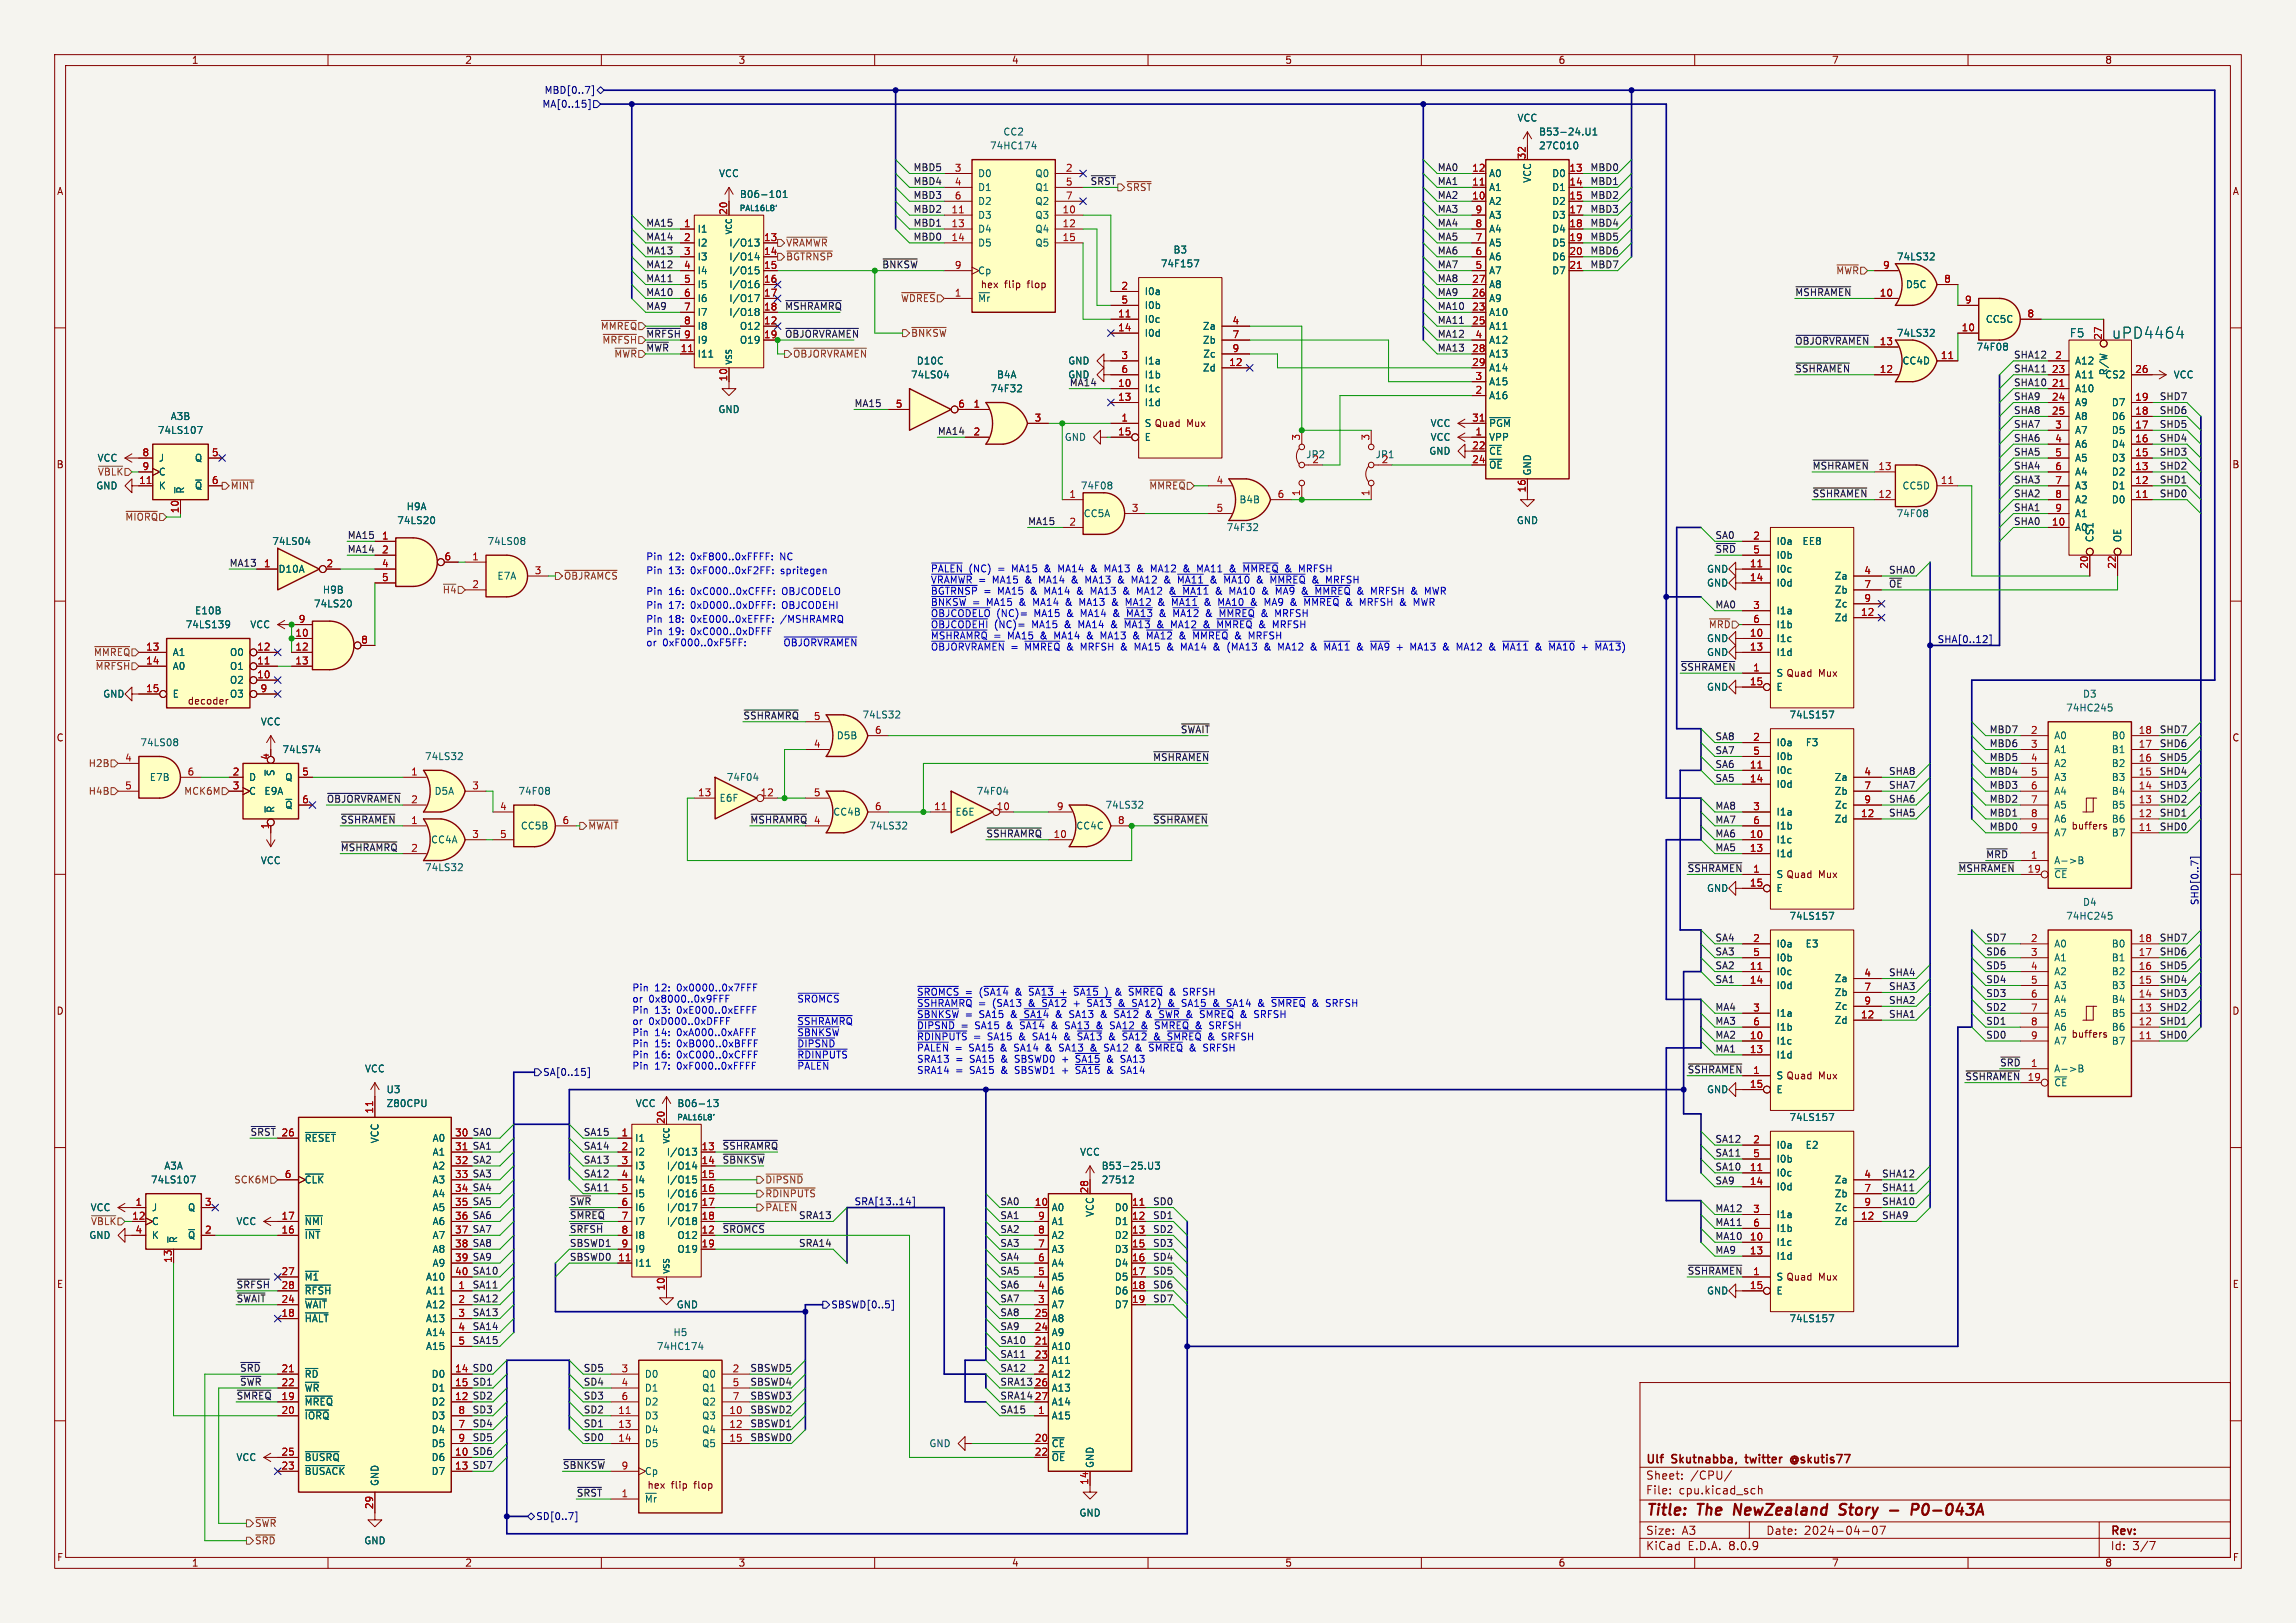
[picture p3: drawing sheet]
<svg xmlns="http://www.w3.org/2000/svg" width="420mm" height="297mm" viewBox="0 0 420 297" stroke-linecap="round" stroke-linejoin="round" font-family="sans-serif">
<defs><g id="words">
<text font-size="2.8" fill="#006464" x="386.2" y="62.2">uPD4464</text>
<g font-size="2.8" fill="#840000">
<text x="301" y="277.9">Title:</text>
<text x="310.6" y="277.9">The</text>
<text x="318" y="277.9">NewZealand</text>
<text x="338.2" y="277.9">Story</text>
<text x="352.9" y="277.9">P0-043A</text>
</g>
<text font-size="2.1" fill="#006464" x="378.5" y="61.9">F5</text>
<g font-size="2.1" fill="#840000">
<text x="301" y="268.2">Ulf</text>
<text x="305.9" y="268.2">Skutnabba,</text>
<text x="320" y="268.2">twitter</text>
<text x="328.9" y="268.2">@skutis77</text>
<text x="301" y="273.7">File:</text>
<text x="301" y="271">Sheet:</text>
<text x="307.1" y="273.7">cpu.kicad_sch</text>
<text x="309.2" y="271">/CPU/</text>
<text x="301" y="281.1">Size:</text>
<text x="307.6" y="281.1">A3</text>
<text x="323" y="281.1">Date:</text>
<text x="330" y="281.1">2024-04-07</text>
<text x="386" y="281.3">Rev:</text>
<text x="301" y="283.9">KiCad</text>
<text x="308.7" y="283.9">E.D.A.</text>
<text x="316.3" y="283.9">8.0.9</text>
<text x="386" y="283.9">Id:</text>
<text x="390.1" y="283.9">3/7</text>
</g>
<g font-size="1.8" fill="#840000">
<text x="35" y="11.9">1</text>
<text x="85" y="11.9">2</text>
<text x="135" y="11.9">3</text>
<text x="185" y="11.9">4</text>
<text x="235" y="11.9">5</text>
<text x="285" y="11.9">6</text>
<text x="335" y="11.9">7</text>
<text x="385" y="11.9">8</text>
<text x="10.3" y="35.9">A</text>
<text x="408.3" y="35.9">A</text>
<text x="183.7" y="52.9">flip</text>
<text x="188.1" y="52.9">flop</text>
<text x="118.1" y="61.9">~{MRFSH}</text>
<text x="209.3" y="78.3">S Quad</text>
<text x="217.1" y="78.3">Mux</text>
<text x="10.3" y="85.9">B</text>
<text x="408.2" y="85.9">B</text>
<text x="324.9" y="124.1">S Quad</text>
<text x="332.6" y="124.1">Mux</text>
<text x="34.2" y="129.1">decoder</text>
<text x="10.3" y="135.9">C</text>
<text x="408.2" y="135.9">C</text>
<text x="378.8" y="152">buffers</text>
<text x="324.9" y="160.9">S Quad</text>
<text x="332.6" y="160.9">Mux</text>
<text x="10.3" y="185.9">D</text>
<text x="408.2" y="185.9">D</text>
<text x="378.8" y="190.1">buffers</text>
<text x="324.9" y="197.7">S Quad</text>
<text x="332.6" y="197.7">Mux</text>
<text x="10.3" y="235.9">E</text>
<text x="324.9" y="234.5">S Quad</text>
<text x="332.6" y="234.6">Mux</text>
<text x="408.3" y="235.9">E</text>
<text x="122.8" y="272.7">flip</text>
<text x="127.1" y="272.7">flop</text>
<text x="10.3" y="285.9">F</text>
<text x="35" y="286.9">1</text>
<text x="85" y="286.9">2</text>
<text x="135" y="286.9">3</text>
<text x="185" y="286.9">4</text>
<text x="235" y="286.9">5</text>
<text x="285" y="286.9">6</text>
<text x="335" y="286.9">7</text>
<text x="385" y="286.9">8</text>
<text x="408.3" y="285.9">F</text>
</g>
<g font-size="1.8" fill="#000084">
<text x="99.5" y="17.4">MBD[0..7]</text>
<text x="99.1" y="19.9">MA[0..15]</text>
<text x="354.3" y="117.8">SHA[0..12]</text>
<text x="402.2" y="165.7" transform="rotate(-90 402.2 165.7)">SHD[0..7]</text>
<text x="99.3" y="197.1">SA[0..15]</text>
<text x="156.2" y="220.6">SRA[13..14]</text>
<text x="152" y="239.6">SBSWD[0..5]</text>
<text x="98" y="278.4">SD[0..7]</text>
</g>
<g font-size="1.8" fill="#006464">
<text x="277.5" y="22.5">VCC</text>
<text x="181" y="27.5">74HC174</text>
<text x="183.4" y="25">CC2</text>
<text x="281.4" y="27.5">27C010</text>
<text x="281.4" y="25">B53-24.U1</text>
<text x="131.4" y="32.6">VCC</text>
<text x="178.8" y="32.6">D0</text>
<text x="178.8" y="35.2">D1</text>
<text x="189.3" y="32.6">Q0</text>
<text x="189.3" y="35.2">Q1</text>
<text x="272.3" y="35.2">A1</text>
<text x="272.3" y="32.6">A0</text>
<text x="280.3" y="33.5" transform="rotate(-90 280.3 33.5)">VCC</text>
<text x="283.8" y="32.6">D0</text>
<text x="283.8" y="35.2">D1</text>
<text x="135.2" y="36.4">B06-101</text>
<text x="178.8" y="40.2">D3</text>
<text x="178.8" y="37.7">D2</text>
<text x="189.3" y="40.2">Q3</text>
<text x="189.3" y="37.7">Q2</text>
<text x="272.3" y="37.7">A2</text>
<text x="272.3" y="40.2">A3</text>
<text x="283.8" y="37.7">D2</text>
<text x="283.8" y="40.2">D3</text>
<text x="127.5" y="42.8">I1</text>
<text x="127.5" y="45.3">I2</text>
<text x="127.5" y="47.9">I3</text>
<text x="133.3" y="45.3">I/O13</text>
<text x="133.3" y="47.9">I/O14</text>
<text x="178.8" y="42.8">D4</text>
<text x="178.8" y="45.3">D5</text>
<text x="189.3" y="42.8">Q4</text>
<text x="189.3" y="45.3">Q5</text>
<text x="214.6" y="46.6">B3</text>
<text x="272.3" y="47.9">A6</text>
<text x="272.3" y="45.3">A5</text>
<text x="272.3" y="42.8">A4</text>
<text x="283.8" y="42.8">D4</text>
<text x="283.8" y="45.3">D5</text>
<text x="283.8" y="47.9">D6</text>
<text x="346.9" y="47.9">74LS32</text>
<text x="127.5" y="50.4">I4</text>
<text x="127.5" y="52.9">I5</text>
<text x="133.3" y="50.4">I/O15</text>
<text x="133.3" y="52.9">I/O16</text>
<text x="178.8" y="50.4">Cp</text>
<text x="179.3" y="52.9">hex</text>
<text x="212.2" y="49.1">74F157</text>
<text x="272.3" y="52.9">A8</text>
<text x="272.3" y="50.4">A7</text>
<text x="283.8" y="50.4">D7</text>
<text x="348.5" y="52.9">D5C</text>
<text x="127.5" y="55.5">I6</text>
<text x="127.5" y="58">I7</text>
<text x="133.3" y="55.5">I/O17</text>
<text x="133.3" y="58">I/O18</text>
<text x="178.8" y="55.5">~{Mr}</text>
<text x="209.3" y="59.3">I0c</text>
<text x="209.3" y="54.2">I0a</text>
<text x="209.3" y="56.7">I0b</text>
<text x="272.3" y="58">A10</text>
<text x="272.3" y="55.5">A9</text>
<text x="363.1" y="59.3">CC5C</text>
<text x="127.5" y="65.6">I11</text>
<text x="127.5" y="60.6">I8</text>
<text x="127.5" y="63.1">I9</text>
<text x="135.2" y="60.6">O12</text>
<text x="135.2" y="63.1">O19</text>
<text x="209.3" y="61.8">I0d</text>
<text x="219.9" y="60.6">Za</text>
<text x="219.9" y="63.1">Zb</text>
<text x="220" y="65.6">Zc</text>
<text x="272.3" y="60.6">A11</text>
<text x="272.3" y="65.6">A13</text>
<text x="272.3" y="63.1">A12</text>
<text x="346.9" y="61.8">74LS32</text>
<text x="361.4" y="64.4">74F08</text>
<text x="166.5" y="69.4">74LS04</text>
<text x="167.6" y="66.9">D10C</text>
<text x="181.1" y="72">74F32</text>
<text x="182.3" y="69.4">B4A</text>
<text x="195.3" y="66.9">GND</text>
<text x="195.3" y="69.4">GND</text>
<text x="209.3" y="72">I1c</text>
<text x="209.3" y="66.9">I1a</text>
<text x="209.3" y="69.4">I1b</text>
<text x="219.9" y="68.2">Zd</text>
<text x="272.3" y="68.2">A14</text>
<text x="272.3" y="70.7">A15</text>
<text x="347.9" y="66.9">CC4D</text>
<text x="379.5" y="66.9">A12</text>
<text x="379.5" y="72">A10</text>
<text x="379.5" y="69.4">A11</text>
<text x="385" y="69.4">CS2</text>
<text x="385.7" y="68.8" transform="rotate(-90 385.7 68.8)">R/W</text>
<text x="397.5" y="69.4">VCC</text>
<text x="31.1" y="77.1">A3B</text>
<text x="131.3" y="75.8">GND</text>
<text x="209.3" y="74.5">I1d</text>
<text x="272.3" y="73.3">A16</text>
<text x="379.5" y="74.5">A9</text>
<text x="379.5" y="77.1">A8</text>
<text x="386.2" y="77.1">D6</text>
<text x="386.2" y="74.5">D7</text>
<text x="28.8" y="79.6">74LS107</text>
<text x="194.7" y="80.9">GND</text>
<text x="209.3" y="80.9">E</text>
<text x="209.3" y="78.3">S</text>
<text x="261.3" y="83.4">GND</text>
<text x="261.6" y="78.3">VCC</text>
<text x="261.6" y="80.9">VCC</text>
<text x="272.3" y="80.9">VPP</text>
<text x="272.3" y="83.4">~{CE}</text>
<text x="272.3" y="78.3">~{PGM}</text>
<text x="379.5" y="79.6">A7</text>
<text x="379.5" y="82.1">A6</text>
<text x="386.2" y="82.1">D4</text>
<text x="386.2" y="79.6">D5</text>
<text x="17.5" y="89.8">GND</text>
<text x="17.7" y="84.7">VCC</text>
<text x="29" y="89.8">K</text>
<text x="29" y="84.7">J</text>
<text x="29" y="87.2">C</text>
<text x="35.6" y="84.7">Q</text>
<text x="35.6" y="89.8">~{Q}</text>
<text x="197.6" y="89.8">74F08</text>
<text x="238.8" y="84">JP2</text>
<text x="240" y="84.8">2</text>
<text x="251.5" y="84">JP1</text>
<text x="252.7" y="84.8">2</text>
<text x="272.3" y="86">~{OE}</text>
<text x="280.3" y="87.1" transform="rotate(-90 280.3 87.1)">GND</text>
<text x="347.9" y="89.8">CC5D</text>
<text x="379.5" y="84.7">A5</text>
<text x="379.5" y="87.2">A4</text>
<text x="379.5" y="89.8">A3</text>
<text x="386.2" y="89.8">D1</text>
<text x="386.2" y="87.2">D2</text>
<text x="386.2" y="84.7">D3</text>
<text x="33.9" y="90.4" transform="rotate(-90 33.9 90.4)">~{R}</text>
<text x="74.3" y="93.6">H9A</text>
<text x="198.1" y="94.8">CC5A</text>
<text x="226.6" y="92.3">B4B</text>
<text x="346.8" y="94.8">74F08</text>
<text x="379.5" y="92.3">A2</text>
<text x="379.5" y="94.8">A1</text>
<text x="386.2" y="92.3">D0</text>
<text x="49.7" y="99.9">74LS04</text>
<text x="72.6" y="96.1">74LS20</text>
<text x="89.1" y="99.9">74LS08</text>
<text x="224.3" y="97.4">74F32</text>
<text x="277.4" y="96.1">GND</text>
<text x="324.9" y="99.9">I0a</text>
<text x="329.6" y="99.9">EE8</text>
<text x="379.5" y="97.4">A0</text>
<text x="383.1" y="99.3" transform="rotate(-90 383.1 99.3)">CS1</text>
<text x="388.2" y="99.3" transform="rotate(-90 388.2 99.3)">OE</text>
<text x="50.8" y="105">D10A</text>
<text x="90.9" y="106.3">E7A</text>
<text x="312.1" y="107.5">GND</text>
<text x="312.1" y="105">GND</text>
<text x="324.9" y="105">I0c</text>
<text x="324.9" y="107.5">I0d</text>
<text x="324.9" y="102.5">I0b</text>
<text x="335.5" y="106.3">Za</text>
<text x="35.6" y="112.6">E10B</text>
<text x="57.3" y="111.4">74LS20</text>
<text x="59" y="108.8">H9B</text>
<text x="324.9" y="112.6">I1a</text>
<text x="335.5" y="113.9">Zd</text>
<text x="335.5" y="108.8">Zb</text>
<text x="335.6" y="111.4">Zc</text>
<text x="33.9" y="115.2">74LS139</text>
<text x="45.7" y="115.2">VCC</text>
<text x="312.1" y="117.7">GND</text>
<text x="324.9" y="117.7">I1c</text>
<text x="324.9" y="115.2">I1b</text>
<text x="31.5" y="120.2">A1</text>
<text x="31.5" y="122.8">A0</text>
<text x="42" y="125.3">O2</text>
<text x="42" y="122.8">O1</text>
<text x="42" y="120.2">O0</text>
<text x="312.1" y="120.2">GND</text>
<text x="324.9" y="120.2">I1d</text>
<text x="324.9" y="124.1">S</text>
<text x="18.8" y="127.9">GND</text>
<text x="31.5" y="127.9">E</text>
<text x="42" y="127.9">O3</text>
<text x="157.7" y="131.7">74LS32</text>
<text x="312.1" y="126.6">GND</text>
<text x="324.9" y="126.6">E</text>
<text x="327.2" y="131.7">74LS157</text>
<text x="377.8" y="130.4">74HC245</text>
<text x="380.9" y="127.9">D3</text>
<text x="25.6" y="136.8">74LS08</text>
<text x="47.6" y="132.9">VCC</text>
<text x="153" y="135.5">D5B</text>
<text x="324.9" y="136.8">I0a</text>
<text x="330.2" y="136.8">F3</text>
<text x="375.7" y="135.5">A0</text>
<text x="386.2" y="135.5">B0</text>
<text x="27.3" y="143.1">E7B</text>
<text x="45.5" y="143.1">D</text>
<text x="50.4" y="142.1" transform="rotate(-90 50.4 142.1)">~{S}</text>
<text x="51.6" y="138">74LS74</text>
<text x="52.1" y="143.1">Q</text>
<text x="77.6" y="139.3">74LS32</text>
<text x="132.8" y="143.1">74F04</text>
<text x="324.9" y="141.8">I0c</text>
<text x="324.9" y="139.3">I0b</text>
<text x="335.5" y="143.1">Za</text>
<text x="375.7" y="138">A1</text>
<text x="375.7" y="140.6">A2</text>
<text x="375.7" y="143.1">A3</text>
<text x="386.2" y="143.1">B3</text>
<text x="386.2" y="140.6">B2</text>
<text x="386.2" y="138">B1</text>
<text x="45.5" y="145.6">C</text>
<text x="48.3" y="145.6">E9A</text>
<text x="50.4" y="148.8" transform="rotate(-90 50.4 148.8)">~{R}</text>
<text x="52.1" y="148.2">~{Q}</text>
<text x="79.4" y="145.6">D5A</text>
<text x="94.7" y="145.6">74F08</text>
<text x="131.5" y="146.9">E6F</text>
<text x="152.3" y="149.5">CC4B</text>
<text x="174.7" y="149.5">E6E</text>
<text x="178.5" y="145.6">74F04</text>
<text x="202.1" y="148.2">74LS32</text>
<text x="324.9" y="144.4">I0d</text>
<text x="324.9" y="149.5">I1a</text>
<text x="335.5" y="145.6">Zb</text>
<text x="335.6" y="148.2">Zc</text>
<text x="375.7" y="145.6">A4</text>
<text x="375.7" y="148.2">A5</text>
<text x="386.2" y="148.2">B5</text>
<text x="386.2" y="145.6">B4</text>
<text x="78.8" y="154.5">CC4A</text>
<text x="95.2" y="152">CC5B</text>
<text x="158.9" y="152">74LS32</text>
<text x="196.8" y="152">CC4C</text>
<text x="324.9" y="154.5">I1c</text>
<text x="324.9" y="152">I1b</text>
<text x="335.5" y="150.7">Zd</text>
<text x="375.7" y="150.7">A6</text>
<text x="375.7" y="153.3">A7</text>
<text x="386.2" y="153.3">B7</text>
<text x="386.2" y="150.7">B6</text>
<text x="47.6" y="158.3">VCC</text>
<text x="77.6" y="159.6">74LS32</text>
<text x="324.9" y="157.1">I1d</text>
<text x="324.9" y="160.9">S</text>
<text x="375.7" y="158.3">A-&gt;B</text>
<text x="375.7" y="160.9">~{CE}</text>
<text x="312.1" y="163.4">GND</text>
<text x="324.9" y="163.4">E</text>
<text x="380.9" y="166">D4</text>
<text x="324.9" y="173.6">I0a</text>
<text x="327.2" y="168.5">74LS157</text>
<text x="330.2" y="173.6">E3</text>
<text x="375.7" y="173.6">A0</text>
<text x="377.8" y="168.5">74HC245</text>
<text x="386.2" y="173.6">B0</text>
<text x="324.9" y="178.7">I0c</text>
<text x="324.9" y="176.1">I0b</text>
<text x="335.5" y="179.9">Za</text>
<text x="375.7" y="176.1">A1</text>
<text x="375.7" y="178.7">A2</text>
<text x="386.2" y="178.7">B2</text>
<text x="386.2" y="176.1">B1</text>
<text x="324.9" y="181.2">I0d</text>
<text x="335.5" y="182.5">Zb</text>
<text x="335.6" y="185">Zc</text>
<text x="375.7" y="181.2">A3</text>
<text x="375.7" y="183.7">A4</text>
<text x="386.2" y="183.7">B4</text>
<text x="386.2" y="181.2">B3</text>
<text x="324.9" y="191.4">I1c</text>
<text x="324.9" y="186.3">I1a</text>
<text x="324.9" y="188.8">I1b</text>
<text x="335.5" y="187.6">Zd</text>
<text x="375.7" y="186.3">A5</text>
<text x="375.7" y="188.8">A6</text>
<text x="375.7" y="191.4">A7</text>
<text x="386.2" y="191.4">B7</text>
<text x="386.2" y="188.8">B6</text>
<text x="386.2" y="186.3">B5</text>
<text x="66.7" y="196.4">VCC</text>
<text x="324.9" y="193.9">I1d</text>
<text x="324.9" y="197.7">S</text>
<text x="375.7" y="196.4">A-&gt;B</text>
<text x="70.6" y="200.3">U3</text>
<text x="70.6" y="202.8">Z80CPU</text>
<text x="116.2" y="202.8">VCC</text>
<text x="123.8" y="202.8">B06-13</text>
<text x="312.1" y="200.3">GND</text>
<text x="324.9" y="200.3">E</text>
<text x="375.7" y="199">~{CE}</text>
<text x="55.6" y="209.1">~{RESET}</text>
<text x="69.4" y="209.3" transform="rotate(-90 69.4 209.3)">VCC</text>
<text x="79" y="209.1">A0</text>
<text x="116.1" y="209.1">I1</text>
<text x="327.2" y="205.3">74LS157</text>
<text x="30" y="214.2">A3A</text>
<text x="79" y="211.7">A1</text>
<text x="79" y="214.2">A2</text>
<text x="116.1" y="211.7">I2</text>
<text x="116.1" y="214.2">I3</text>
<text x="121.9" y="211.7">I/O13</text>
<text x="121.9" y="214.2">I/O14</text>
<text x="197.5" y="211.7">VCC</text>
<text x="201.4" y="214.2">B53-25.U3</text>
<text x="324.9" y="215.5">I0c</text>
<text x="324.9" y="210.4">I0a</text>
<text x="324.9" y="213">I0b</text>
<text x="330.2" y="210.4">E2</text>
<text x="16.5" y="221.8">VCC</text>
<text x="27.5" y="216.8">74LS107</text>
<text x="27.7" y="221.8">J</text>
<text x="34.3" y="221.8">Q</text>
<text x="55.6" y="216.8">~{CLK}</text>
<text x="79" y="216.8">A3</text>
<text x="79" y="219.3">A4</text>
<text x="79" y="221.8">A5</text>
<text x="116.1" y="216.8">I4</text>
<text x="116.1" y="219.3">I5</text>
<text x="116.1" y="221.8">I6</text>
<text x="121.9" y="216.8">I/O15</text>
<text x="121.9" y="219.3">I/O16</text>
<text x="121.9" y="221.8">I/O17</text>
<text x="192.3" y="221.8">A0</text>
<text x="201.4" y="216.8">27512</text>
<text x="203.8" y="221.8">D0</text>
<text x="324.9" y="218">I0d</text>
<text x="335.5" y="216.8">Za</text>
<text x="335.5" y="219.3">Zb</text>
<text x="335.6" y="221.8">Zc</text>
<text x="16.2" y="226.9">GND</text>
<text x="27.7" y="224.4">C</text>
<text x="27.7" y="226.9">K</text>
<text x="32.6" y="227.6" transform="rotate(-90 32.6 227.6)">~{R}</text>
<text x="34.3" y="226.9">~{Q}</text>
<text x="43.1" y="224.4">VCC</text>
<text x="55.6" y="226.9">~{INT}</text>
<text x="55.6" y="224.4">~{NMI}</text>
<text x="79" y="224.4">A6</text>
<text x="79" y="226.9">A7</text>
<text x="116.1" y="224.4">I7</text>
<text x="116.1" y="226.9">I8</text>
<text x="121.9" y="224.4">I/O18</text>
<text x="123.8" y="226.9">O12</text>
<text x="192.3" y="226.9">A2</text>
<text x="192.3" y="224.4">A1</text>
<text x="200.3" y="222.8" transform="rotate(-90 200.3 222.8)">VCC</text>
<text x="203.8" y="224.4">D1</text>
<text x="203.8" y="226.9">D2</text>
<text x="324.9" y="223.1">I1a</text>
<text x="324.9" y="225.7">I1b</text>
<text x="335.5" y="224.4">Zd</text>
<text x="79" y="229.5">A8</text>
<text x="79" y="232">A9</text>
<text x="116.1" y="232">I11</text>
<text x="116.1" y="229.5">I9</text>
<text x="123.8" y="229.5">O19</text>
<text x="192.3" y="232">A4</text>
<text x="192.3" y="229.5">A3</text>
<text x="203.8" y="229.5">D3</text>
<text x="203.8" y="232">D4</text>
<text x="324.9" y="228.2">I1c</text>
<text x="324.9" y="230.7">I1d</text>
<text x="55.6" y="239.6">~{WAIT}</text>
<text x="55.6" y="234.5">~{M1}</text>
<text x="55.6" y="237.1">~{RFSH}</text>
<text x="77.8" y="237.1">A11</text>
<text x="77.8" y="239.6">A12</text>
<text x="77.8" y="234.5">A10</text>
<text x="123.7" y="239.6">GND</text>
<text x="192.3" y="239.6">A7</text>
<text x="192.3" y="237.1">A6</text>
<text x="192.3" y="234.5">A5</text>
<text x="203.8" y="234.5">D5</text>
<text x="203.8" y="237.1">D6</text>
<text x="203.8" y="239.6">D7</text>
<text x="312.1" y="237.1">GND</text>
<text x="324.9" y="237.1">E</text>
<text x="324.9" y="234.5">S</text>
<text x="55.6" y="242.2">~{HALT}</text>
<text x="77.8" y="242.2">A13</text>
<text x="77.8" y="244.7">A14</text>
<text x="123.1" y="244.7">H5</text>
<text x="192.3" y="244.7">A9</text>
<text x="192.3" y="242.2">A8</text>
<text x="327.2" y="242.2">74LS157</text>
<text x="77.8" y="247.2">A15</text>
<text x="120" y="247.2">74HC174</text>
<text x="192.3" y="247.2">A10</text>
<text x="192.3" y="249.8">A11</text>
<text x="55.6" y="257.4">~{MREQ}</text>
<text x="55.6" y="252.3">~{RD}</text>
<text x="55.6" y="254.9">~{WR}</text>
<text x="78.9" y="257.4">D2</text>
<text x="78.9" y="252.3">D0</text>
<text x="78.9" y="254.9">D1</text>
<text x="117.9" y="252.3">D0</text>
<text x="117.9" y="254.9">D1</text>
<text x="117.9" y="257.4">D2</text>
<text x="128.3" y="252.3">Q0</text>
<text x="128.3" y="254.9">Q1</text>
<text x="128.3" y="257.4">Q2</text>
<text x="192.3" y="252.3">A12</text>
<text x="192.3" y="254.9">A13</text>
<text x="192.3" y="257.4">A14</text>
<text x="55.6" y="259.9">~{IORQ}</text>
<text x="78.9" y="262.5">D4</text>
<text x="78.9" y="259.9">D3</text>
<text x="117.9" y="259.9">D3</text>
<text x="117.9" y="262.5">D4</text>
<text x="128.3" y="259.9">Q3</text>
<text x="128.3" y="262.5">Q4</text>
<text x="192.3" y="259.9">A15</text>
<text x="43.1" y="267.6">VCC</text>
<text x="55.6" y="267.6">~{BUSRQ}</text>
<text x="78.9" y="267.6">D6</text>
<text x="78.9" y="265">D5</text>
<text x="117.9" y="265">D5</text>
<text x="128.3" y="265">Q5</text>
<text x="169.9" y="265">GND</text>
<text x="192.3" y="265">~{CE}</text>
<text x="192.3" y="267.6">~{OE}</text>
<text x="200.3" y="268.7" transform="rotate(-90 200.3 268.7)">GND</text>
<text x="55.6" y="270.1">~{BUSACK}</text>
<text x="69.4" y="272" transform="rotate(-90 69.4 272)">GND</text>
<text x="78.9" y="270.1">D7</text>
<text x="117.9" y="275.2">~{Mr}</text>
<text x="117.9" y="270.1">Cp</text>
<text x="118.3" y="272.7">hex</text>
<text x="197.4" y="277.7">GND</text>
<text x="66.5" y="282.8">GND</text>
</g>
<g font-size="1.8" fill="#a90000">
<text x="279.1" y="29.3" transform="rotate(-90 279.1 29.3)">32</text>
<text x="174.6" y="31.5">3</text>
<text x="174.6" y="34">4</text>
<text x="194.9" y="31.5">2</text>
<text x="194.9" y="34">5</text>
<text x="269.2" y="34">11</text>
<text x="269.2" y="31.5">12</text>
<text x="287" y="31.5">13</text>
<text x="287" y="34">14</text>
<text x="125" y="41.7">1</text>
<text x="133.1" y="39.4" transform="rotate(-90 133.1 39.4)">20</text>
<text x="173.9" y="39.1">11</text>
<text x="173.9" y="41.7">13</text>
<text x="174.6" y="36.6">6</text>
<text x="194.3" y="39.1">10</text>
<text x="194.3" y="41.7">12</text>
<text x="194.9" y="36.6">7</text>
<text x="269.2" y="36.6">10</text>
<text x="269.8" y="41.7">8</text>
<text x="269.8" y="39.1">9</text>
<text x="287" y="36.6">15</text>
<text x="287" y="39.1">17</text>
<text x="287" y="41.7">18</text>
<text x="125" y="44.2">2</text>
<text x="125" y="46.7">3</text>
<text x="139.7" y="44.2">13</text>
<text x="139.7" y="46.7">14</text>
<text x="173.9" y="44.2">14</text>
<text x="194.3" y="44.2">15</text>
<text x="269.8" y="46.7">6</text>
<text x="269.8" y="44.2">7</text>
<text x="287" y="44.2">19</text>
<text x="287" y="46.7">20</text>
<text x="125" y="49.3">4</text>
<text x="125" y="51.8">5</text>
<text x="139.7" y="49.3">15</text>
<text x="139.7" y="51.8">16</text>
<text x="174.6" y="49.3">9</text>
<text x="205" y="53.1">2</text>
<text x="269.2" y="51.8">27</text>
<text x="269.8" y="49.3">5</text>
<text x="287" y="49.3">21</text>
<text x="344.4" y="49.3">9</text>
<text x="355.5" y="51.8">8</text>
<text x="125" y="54.4">6</text>
<text x="125" y="56.9">7</text>
<text x="125" y="59.4">8</text>
<text x="139.7" y="59.4">12</text>
<text x="139.7" y="54.4">17</text>
<text x="139.7" y="56.9">18</text>
<text x="174.6" y="54.4">1</text>
<text x="204.4" y="58.2">11</text>
<text x="205" y="55.6">5</text>
<text x="225.4" y="59.4">4</text>
<text x="269.2" y="56.9">23</text>
<text x="269.2" y="59.4">25</text>
<text x="269.2" y="54.4">26</text>
<text x="343.7" y="54.4">10</text>
<text x="359.3" y="55.6">9</text>
<text x="370.8" y="58.2">8</text>
<text x="124.4" y="64.5">11</text>
<text x="125" y="62">9</text>
<text x="139.7" y="62">19</text>
<text x="204.4" y="60.7">14</text>
<text x="205" y="65.8">3</text>
<text x="225.4" y="62">7</text>
<text x="225.4" y="64.5">9</text>
<text x="269.2" y="64.5">28</text>
<text x="269.8" y="62">4</text>
<text x="343.7" y="63.2">13</text>
<text x="354.9" y="65.8">11</text>
<text x="358.7" y="60.7">10</text>
<text x="375.8" y="65.8">2</text>
<text x="384.6" y="62.3" transform="rotate(-90 384.6 62.3)">27</text>
<text x="133.1" y="69.9" transform="rotate(-90 133.1 69.9)">10</text>
<text x="204.4" y="70.9">10</text>
<text x="205" y="68.3">6</text>
<text x="224.7" y="67.1">12</text>
<text x="269.2" y="67.1">29</text>
<text x="269.8" y="69.6">3</text>
<text x="343.7" y="68.3">12</text>
<text x="375.2" y="70.9">21</text>
<text x="375.2" y="68.3">23</text>
<text x="390.5" y="68.3">26</text>
<text x="163.8" y="74.7">5</text>
<text x="175.2" y="74.7">6</text>
<text x="178" y="74.7">1</text>
<text x="189.2" y="77.2">3</text>
<text x="204.4" y="73.4">13</text>
<text x="205" y="77.2">1</text>
<text x="269.2" y="77.2">31</text>
<text x="269.8" y="72.1">2</text>
<text x="375.2" y="73.4">24</text>
<text x="375.2" y="75.9">25</text>
<text x="390.5" y="75.9">18</text>
<text x="390.5" y="73.4">19</text>
<text x="26" y="83.6">8</text>
<text x="38.7" y="83.6">5</text>
<text x="178" y="79.8">2</text>
<text x="204.4" y="79.8">15</text>
<text x="237.9" y="80.7" transform="rotate(-90 237.9 80.7)">3</text>
<text x="250.6" y="80.7" transform="rotate(-90 250.6 80.7)">3</text>
<text x="269.2" y="82.3">22</text>
<text x="269.8" y="79.8">1</text>
<text x="375.8" y="78.5">3</text>
<text x="375.8" y="81">4</text>
<text x="375.8" y="83.6">5</text>
<text x="390.5" y="83.6">15</text>
<text x="390.5" y="81">16</text>
<text x="390.5" y="78.5">17</text>
<text x="25.4" y="88.6">11</text>
<text x="26" y="86.1">9</text>
<text x="38.7" y="88.6">6</text>
<text x="222.4" y="88.6">4</text>
<text x="269.2" y="84.8">24</text>
<text x="354.9" y="88.6">11</text>
<text x="375.8" y="86.1">6</text>
<text x="375.8" y="88.6">7</text>
<text x="390.5" y="88.6">12</text>
<text x="390.5" y="86.1">13</text>
<text x="32.8" y="94" transform="rotate(-90 32.8 94)">10</text>
<text x="195.5" y="91.2">1</text>
<text x="206.9" y="93.7">3</text>
<text x="222.4" y="93.7">5</text>
<text x="233.6" y="91.2">6</text>
<text x="237.9" y="90.9" transform="rotate(-90 237.9 90.9)">1</text>
<text x="250.6" y="90.9" transform="rotate(-90 250.6 90.9)">1</text>
<text x="279.1" y="90.2" transform="rotate(-90 279.1 90.2)">16</text>
<text x="375.8" y="91.2">8</text>
<text x="375.8" y="93.7">9</text>
<text x="390.5" y="91.2">11</text>
<text x="69.8" y="98.8">1</text>
<text x="69.8" y="101.3">2</text>
<text x="195.5" y="96.3">2</text>
<text x="320.6" y="98.8">2</text>
<text x="320.6" y="101.3">5</text>
<text x="375.2" y="96.3">10</text>
<text x="48.2" y="103.9">1</text>
<text x="59.6" y="103.9">2</text>
<text x="69.8" y="103.9">4</text>
<text x="69.8" y="106.4">5</text>
<text x="81.2" y="102.6">6</text>
<text x="86.3" y="102.6">1</text>
<text x="86.3" y="107.7">2</text>
<text x="97.7" y="105.2">3</text>
<text x="320" y="103.9">11</text>
<text x="320" y="106.4">14</text>
<text x="340.9" y="105.2">4</text>
<text x="340.9" y="107.7">7</text>
<text x="382" y="104.2" transform="rotate(-90 382 104.2)">20</text>
<text x="387.1" y="104.2" transform="rotate(-90 387.1 104.2)">22</text>
<text x="320.6" y="111.5">3</text>
<text x="340.3" y="112.8">12</text>
<text x="340.9" y="110.2">9</text>
<text x="26.6" y="119.1">13</text>
<text x="46.9" y="119.1">12</text>
<text x="53.9" y="116.6">10</text>
<text x="53.9" y="119.1">12</text>
<text x="54.5" y="114">9</text>
<text x="66" y="117.9">8</text>
<text x="320" y="116.6">10</text>
<text x="320" y="119.1">13</text>
<text x="320.6" y="114">6</text>
<text x="26.6" y="121.7">14</text>
<text x="46.9" y="124.2">10</text>
<text x="46.9" y="121.7">11</text>
<text x="53.9" y="121.7">13</text>
<text x="320" y="125.5">15</text>
<text x="320.6" y="122.9">1</text>
<text x="26.6" y="126.7">15</text>
<text x="47.6" y="126.7">9</text>
<text x="148.8" y="136.9">4</text>
<text x="159.9" y="134.4">6</text>
<text x="320.6" y="135.6">2</text>
<text x="371.4" y="134.4">2</text>
<text x="371.4" y="136.9">3</text>
<text x="391.1" y="136.9">17</text>
<text x="391.1" y="134.4">18</text>
<text x="22.8" y="139.4">4</text>
<text x="34.2" y="142">6</text>
<text x="42.5" y="142">2</text>
<text x="49.3" y="139.1" transform="rotate(-90 49.3 139.1)">4</text>
<text x="55.2" y="142">5</text>
<text x="75.1" y="142">1</text>
<text x="320" y="140.7">11</text>
<text x="320" y="143.3">14</text>
<text x="320.6" y="138.2">5</text>
<text x="340.9" y="142">4</text>
<text x="371.4" y="139.4">4</text>
<text x="371.4" y="142">5</text>
<text x="391.1" y="142">15</text>
<text x="391.1" y="139.4">16</text>
<text x="22.8" y="144.5">5</text>
<text x="42.5" y="144.5">3</text>
<text x="55.2" y="147.1">6</text>
<text x="86.3" y="144.5">3</text>
<text x="91.4" y="148.3">4</text>
<text x="127.6" y="145.8">13</text>
<text x="139" y="145.8">12</text>
<text x="148.8" y="145.8">5</text>
<text x="159.9" y="148.3">6</text>
<text x="170.8" y="148.3">11</text>
<text x="182.2" y="148.3">10</text>
<text x="193.2" y="148.3">9</text>
<text x="320.6" y="148.3">3</text>
<text x="340.3" y="149.6">12</text>
<text x="340.9" y="144.5">7</text>
<text x="340.9" y="147.1">9</text>
<text x="371.4" y="144.5">6</text>
<text x="371.4" y="147.1">7</text>
<text x="371.4" y="149.6">8</text>
<text x="391.1" y="149.6">12</text>
<text x="391.1" y="147.1">13</text>
<text x="391.1" y="144.5">14</text>
<text x="49.3" y="151.8" transform="rotate(-90 49.3 151.8)">1</text>
<text x="86.3" y="153.4">3</text>
<text x="91.4" y="153.4">5</text>
<text x="102.8" y="150.9">6</text>
<text x="148.8" y="150.9">4</text>
<text x="204.4" y="150.9">8</text>
<text x="320" y="153.4">10</text>
<text x="320" y="156">13</text>
<text x="320.6" y="150.9">6</text>
<text x="371.4" y="152.1">9</text>
<text x="391.1" y="152.1">11</text>
<text x="320.6" y="159.8">1</text>
<text x="371.4" y="157.2">1</text>
<text x="320" y="162.3">15</text>
<text x="320.6" y="172.5">2</text>
<text x="371.4" y="172.5">2</text>
<text x="391.1" y="172.5">18</text>
<text x="320" y="177.5">11</text>
<text x="320.6" y="175">5</text>
<text x="340.9" y="178.8">4</text>
<text x="371.4" y="175">3</text>
<text x="371.4" y="177.5">4</text>
<text x="391.1" y="177.5">16</text>
<text x="391.1" y="175">17</text>
<text x="320" y="180.1">14</text>
<text x="320.6" y="185.2">3</text>
<text x="340.9" y="181.4">7</text>
<text x="340.9" y="183.9">9</text>
<text x="371.4" y="180.1">5</text>
<text x="371.4" y="182.6">6</text>
<text x="371.4" y="185.2">7</text>
<text x="391.1" y="185.2">13</text>
<text x="391.1" y="182.6">14</text>
<text x="391.1" y="180.1">15</text>
<text x="320" y="190.2">10</text>
<text x="320.6" y="187.7">6</text>
<text x="340.3" y="186.4">12</text>
<text x="371.4" y="187.7">8</text>
<text x="371.4" y="190.2">9</text>
<text x="391.1" y="190.2">11</text>
<text x="391.1" y="187.7">12</text>
<text x="320" y="192.8">13</text>
<text x="320.6" y="196.6">1</text>
<text x="370.8" y="197.9">19</text>
<text x="68.3" y="203.9" transform="rotate(-90 68.3 203.9)">11</text>
<text x="320" y="199.1">15</text>
<text x="51.4" y="208">26</text>
<text x="83.1" y="208">30</text>
<text x="113.6" y="208">1</text>
<text x="121.7" y="205.8" transform="rotate(-90 121.7 205.8)">20</text>
<text x="320.6" y="209.3">2</text>
<text x="52" y="215.6">6</text>
<text x="83.1" y="210.6">31</text>
<text x="83.1" y="213.1">32</text>
<text x="83.1" y="215.6">33</text>
<text x="113.6" y="210.6">2</text>
<text x="113.6" y="213.1">3</text>
<text x="113.6" y="215.6">4</text>
<text x="128.2" y="210.6">13</text>
<text x="128.2" y="213.1">14</text>
<text x="128.2" y="215.6">15</text>
<text x="320" y="214.4">11</text>
<text x="320.6" y="211.8">5</text>
<text x="340.9" y="215.6">4</text>
<text x="24.7" y="220.7">1</text>
<text x="37.4" y="220.7">3</text>
<text x="83.1" y="218.2">34</text>
<text x="83.1" y="220.7">35</text>
<text x="113.6" y="218.2">5</text>
<text x="113.6" y="220.7">6</text>
<text x="128.2" y="218.2">16</text>
<text x="128.2" y="220.7">17</text>
<text x="189.2" y="220.7">10</text>
<text x="199.1" y="218.5" transform="rotate(-90 199.1 218.5)">28</text>
<text x="207" y="220.7">11</text>
<text x="320" y="216.9">14</text>
<text x="320.6" y="222">3</text>
<text x="340.9" y="218.2">7</text>
<text x="340.9" y="220.7">9</text>
<text x="24.1" y="223.3">12</text>
<text x="24.7" y="225.8">4</text>
<text x="37.4" y="225.8">2</text>
<text x="51.4" y="225.8">16</text>
<text x="51.4" y="223.3">17</text>
<text x="83.1" y="223.3">36</text>
<text x="83.1" y="225.8">37</text>
<text x="113.6" y="225.8">8</text>
<text x="113.6" y="223.3">7</text>
<text x="128.2" y="225.8">12</text>
<text x="128.2" y="223.3">18</text>
<text x="189.8" y="225.8">8</text>
<text x="189.8" y="223.3">9</text>
<text x="207" y="223.3">12</text>
<text x="207" y="225.8">13</text>
<text x="320" y="227.1">10</text>
<text x="320.6" y="224.5">6</text>
<text x="340.3" y="223.3">12</text>
<text x="31.5" y="231.2" transform="rotate(-90 31.5 231.2)">13</text>
<text x="51.4" y="233.4">27</text>
<text x="83.1" y="228.3">38</text>
<text x="83.1" y="230.9">39</text>
<text x="83.1" y="233.4">40</text>
<text x="113" y="230.9">11</text>
<text x="113.6" y="228.3">9</text>
<text x="128.2" y="228.3">19</text>
<text x="189.8" y="233.4">5</text>
<text x="189.8" y="230.9">6</text>
<text x="189.8" y="228.3">7</text>
<text x="207" y="228.3">15</text>
<text x="207" y="230.9">16</text>
<text x="207" y="233.4">17</text>
<text x="320" y="229.6">13</text>
<text x="320.6" y="233.4">1</text>
<text x="51.4" y="238.5">24</text>
<text x="51.4" y="236">28</text>
<text x="83.7" y="236">1</text>
<text x="83.7" y="238.5">2</text>
<text x="121.7" y="236.3" transform="rotate(-90 121.7 236.3)">10</text>
<text x="189.8" y="238.5">3</text>
<text x="189.8" y="236">4</text>
<text x="207" y="236">18</text>
<text x="207" y="238.5">19</text>
<text x="320" y="236">15</text>
<text x="51.4" y="241">18</text>
<text x="83.7" y="241">3</text>
<text x="83.7" y="243.6">4</text>
<text x="189.2" y="243.6">24</text>
<text x="189.2" y="241">25</text>
<text x="51.4" y="251.2">21</text>
<text x="83.1" y="251.2">14</text>
<text x="83.7" y="246.1">5</text>
<text x="113.6" y="251.2">3</text>
<text x="133.9" y="251.2">2</text>
<text x="189.2" y="246.1">21</text>
<text x="189.2" y="248.7">23</text>
<text x="189.8" y="251.2">2</text>
<text x="51.4" y="256.3">19</text>
<text x="51.4" y="253.7">22</text>
<text x="83.1" y="256.3">12</text>
<text x="83.1" y="253.7">15</text>
<text x="113.6" y="253.7">4</text>
<text x="113.6" y="256.3">6</text>
<text x="133.9" y="253.7">5</text>
<text x="133.9" y="256.3">7</text>
<text x="189.2" y="253.7">26</text>
<text x="189.2" y="256.3">27</text>
<text x="51.4" y="258.8">20</text>
<text x="83.7" y="261.4">7</text>
<text x="83.7" y="258.8">8</text>
<text x="83.7" y="263.9">9</text>
<text x="113" y="258.8">11</text>
<text x="113" y="261.4">13</text>
<text x="113" y="263.9">14</text>
<text x="133.3" y="258.8">10</text>
<text x="133.3" y="261.4">12</text>
<text x="133.3" y="263.9">15</text>
<text x="189.2" y="263.9">20</text>
<text x="189.8" y="258.8">1</text>
<text x="51.4" y="269">23</text>
<text x="51.4" y="266.4">25</text>
<text x="83.1" y="266.4">10</text>
<text x="83.1" y="269">13</text>
<text x="189.2" y="266.4">22</text>
<text x="113.6" y="274.1">1</text>
<text x="199.1" y="271.8" transform="rotate(-90 199.1 271.8)">14</text>
<text x="68.3" y="276.3" transform="rotate(-90 68.3 276.3)">29</text>
</g>
<g font-size="1.8" fill="#0f0f0f">
<text x="167" y="31.4">MBD5</text>
<text x="167" y="33.9">MBD4</text>
<text x="199.4" y="33.9">~{SRST}</text>
<text x="262.9" y="31.4">MA0</text>
<text x="262.9" y="33.9">MA1</text>
<text x="290.8" y="33.9">MBD1</text>
<text x="290.8" y="31.4">MBD0</text>
<text x="118.1" y="41.6">MA15</text>
<text x="167" y="36.5">MBD3</text>
<text x="167" y="41.6">MBD1</text>
<text x="167" y="39">MBD2</text>
<text x="262.9" y="36.5">MA2</text>
<text x="262.9" y="39">MA3</text>
<text x="262.9" y="41.6">MA4</text>
<text x="290.8" y="39">MBD3</text>
<text x="290.8" y="36.5">MBD2</text>
<text x="290.8" y="41.6">MBD4</text>
<text x="118.1" y="46.6">MA13</text>
<text x="118.1" y="44.1">MA14</text>
<text x="167" y="44.1">MBD0</text>
<text x="262.9" y="44.1">MA5</text>
<text x="262.9" y="46.6">MA6</text>
<text x="290.8" y="44.1">MBD5</text>
<text x="290.8" y="46.6">MBD6</text>
<text x="118.1" y="51.7">MA11</text>
<text x="118.1" y="49.2">MA12</text>
<text x="161.3" y="49.2">~{BNKSW}</text>
<text x="262.9" y="51.7">MA8</text>
<text x="262.9" y="49.2">MA7</text>
<text x="290.8" y="49.2">MBD7</text>
<text x="118.1" y="56.8">MA9</text>
<text x="118.1" y="54.3">MA10</text>
<text x="143.5" y="56.8">~{MSHRAMRQ}</text>
<text x="262.9" y="59.3">MA11</text>
<text x="262.9" y="56.8">MA10</text>
<text x="262.9" y="54.3">MA9</text>
<text x="328.3" y="54.3">~{MSHRAMEN}</text>
<text x="118.1" y="64.4">~{MWR}11</text>
<text x="143.5" y="61.9">~{OBJORVRAMEN}</text>
<text x="262.9" y="61.9">MA12</text>
<text x="262.9" y="64.4">MA13</text>
<text x="328.3" y="63.2">~{OBJORVRAMEN}13</text>
<text x="368.3" y="65.7">SHA12</text>
<text x="195.6" y="70.8">MA14</text>
<text x="328.3" y="68.2">~{SSHRAMEN}</text>
<text x="368.3" y="68.2">SHA11</text>
<text x="368.3" y="70.8">SHA10</text>
<text x="156.2" y="74.6">MA15</text>
<text x="368.3" y="75.9">SHA8</text>
<text x="368.3" y="73.3">SHA9</text>
<text x="395" y="75.9">SHD6</text>
<text x="395" y="73.3">SHD7</text>
<text x="171.4" y="79.7">MA14</text>
<text x="368.3" y="78.4">SHA7</text>
<text x="368.3" y="80.9">SHA6</text>
<text x="368.3" y="83.5">SHA5</text>
<text x="395" y="78.4">SHD5</text>
<text x="395" y="80.9">SHD4</text>
<text x="395" y="83.5">SHD3</text>
<text x="331.5" y="86">~{MSHRAMEN}13</text>
<text x="368.3" y="88.6">SHA3</text>
<text x="368.3" y="86">SHA4</text>
<text x="395" y="86">SHD2</text>
<text x="395" y="88.6">SHD1</text>
<text x="331.5" y="91.1">~{SSHRAMEN}12</text>
<text x="368.3" y="91.1">SHA2</text>
<text x="368.3" y="93.6">SHA1</text>
<text x="395" y="91.1">SHD0</text>
<text x="63.5" y="98.7">MA15</text>
<text x="63.5" y="101.3">MA14</text>
<text x="188" y="96.2">MA15</text>
<text x="313.7" y="101.3">~{SRD} 5</text>
<text x="313.7" y="98.7">SA0</text>
<text x="368.3" y="96.2">SHA0</text>
<text x="41.9" y="103.8">MA13</text>
<text x="345.4" y="107.6">~{OE}</text>
<text x="345.4" y="105.1">SHA0</text>
<text x="313.7" y="111.4">MA0</text>
<text x="307.3" y="122.8">~{SSHRAMEN} 1</text>
<text x="135.9" y="131.7">~{SSHRAMRQ} 5</text>
<text x="215.9" y="134.3">~{SWAIT}</text>
<text x="313.7" y="135.5">SA8</text>
<text x="363.9" y="134.3">MBD7</text>
<text x="363.9" y="136.8">MBD6</text>
<text x="395" y="134.3">SHD7</text>
<text x="395" y="136.8">SHD6</text>
<text x="210.8" y="139.4">~{MSHRAMEN}</text>
<text x="313.7" y="143.2">SA5</text>
<text x="313.7" y="138.1">SA7</text>
<text x="313.7" y="140.6">SA6</text>
<text x="345.4" y="141.9">SHA8</text>
<text x="363.9" y="139.4">MBD5</text>
<text x="363.9" y="141.9">MBD4</text>
<text x="395" y="139.4">SHD5</text>
<text x="395" y="141.9">SHD4</text>
<text x="59.7" y="147">~{OBJORVRAMEN}2</text>
<text x="313.7" y="148.2">MA8</text>
<text x="345.4" y="147">SHA6</text>
<text x="345.4" y="144.4">SHA7</text>
<text x="345.4" y="149.5">SHA5</text>
<text x="363.9" y="149.5">MBD1</text>
<text x="363.9" y="144.4">MBD3</text>
<text x="363.9" y="147">MBD2</text>
<text x="395" y="147">SHD2</text>
<text x="395" y="149.5">SHD1</text>
<text x="395" y="144.4">SHD3</text>
<text x="62.2" y="155.9">~{MSHRAMRQ}2</text>
<text x="62.2" y="150.8">~{SSHRAMEN} 1</text>
<text x="137.2" y="150.8">~{MSHRAMRQ}</text>
<text x="180.3" y="153.3">~{SSHRAMRQ}10</text>
<text x="210.8" y="150.8">~{SSHRAMEN}</text>
<text x="313.7" y="150.8">MA7</text>
<text x="313.7" y="153.3">MA6</text>
<text x="313.7" y="155.9">MA5</text>
<text x="363.9" y="152.1">MBD0</text>
<text x="395" y="152.1">SHD0</text>
<text x="308.6" y="159.7">~{SSHRAMEN}1</text>
<text x="358.1" y="159.7">~{MSHRAMEN}19</text>
<text x="363.2" y="157.1">~{MRD}</text>
<text x="313.7" y="172.4">SA4</text>
<text x="363.2" y="172.4">SD7</text>
<text x="395" y="172.4">SHD7</text>
<text x="313.7" y="174.9">SA3</text>
<text x="313.7" y="177.5">SA2</text>
<text x="313.7" y="180">SA1</text>
<text x="345.4" y="178.7">SHA4</text>
<text x="363.2" y="180">SD4</text>
<text x="363.2" y="174.9">SD6</text>
<text x="363.2" y="177.5">SD5</text>
<text x="395" y="177.5">SHD5</text>
<text x="395" y="174.9">SHD6</text>
<text x="395" y="180">SHD4</text>
<text x="313.7" y="185.1">MA4</text>
<text x="345.4" y="183.8">SHA2</text>
<text x="345.4" y="181.3">SHA3</text>
<text x="363.2" y="185.1">SD2</text>
<text x="363.2" y="182.5">SD3</text>
<text x="395" y="185.1">SHD2</text>
<text x="395" y="182.5">SHD3</text>
<text x="313.7" y="187.6">MA3</text>
<text x="313.7" y="190.2">MA2</text>
<text x="345.4" y="186.3">SHA1</text>
<text x="363.2" y="187.6">SD1</text>
<text x="363.2" y="190.2">SD0</text>
<text x="395" y="187.6">SHD1</text>
<text x="395" y="190.2">SHD0</text>
<text x="308.6" y="196.5">~{SSHRAMEN}1</text>
<text x="313.7" y="192.7">MA1</text>
<text x="359.4" y="197.8">~{SSHRAMEN}</text>
<text x="365.8" y="195.2">~{SRD}1</text>
<text x="45.7" y="207.9">~{SRST}</text>
<text x="86.4" y="207.9">SA0</text>
<text x="106.7" y="207.9">SA15</text>
<text x="313.7" y="209.2">SA12</text>
<text x="86.4" y="213">SA2</text>
<text x="86.4" y="210.5">SA1</text>
<text x="86.4" y="215.6">SA3</text>
<text x="106.7" y="213">SA13</text>
<text x="106.7" y="215.6">SA12</text>
<text x="106.7" y="210.5">SA14</text>
<text x="132.1" y="210.5">~{SSHRAMRQ}</text>
<text x="132.1" y="213">~{SBNKSW}</text>
<text x="313.7" y="214.3">SA10</text>
<text x="313.7" y="211.7">SA11</text>
<text x="344.2" y="215.6">SHA12</text>
<text x="86.4" y="220.6">SA5</text>
<text x="86.4" y="218.1">SA4</text>
<text x="104.1" y="220.6">~{SWR}</text>
<text x="106.7" y="218.1">SA11</text>
<text x="182.9" y="220.6">SA0</text>
<text x="210.8" y="220.6">SD0</text>
<text x="313.7" y="221.9">MA12</text>
<text x="313.7" y="216.8">SA9</text>
<text x="344.2" y="218.1">SHA11</text>
<text x="344.2" y="220.6">SHA10</text>
<text x="86.4" y="225.7">SA7</text>
<text x="86.4" y="223.2">SA6</text>
<text x="104.1" y="223.2">~{SMREQ} 7</text>
<text x="104.1" y="225.7">~{SRFSH}</text>
<text x="132.1" y="225.7">~{SROMCS}</text>
<text x="146" y="223.2">SRA13</text>
<text x="182.9" y="223.2">SA1</text>
<text x="182.9" y="225.7">SA2</text>
<text x="210.8" y="225.7">SD2</text>
<text x="210.8" y="223.2">SD1</text>
<text x="313.7" y="224.4">MA11</text>
<text x="313.7" y="227">MA10</text>
<text x="344.2" y="223.2">SHA9</text>
<text x="86.4" y="233.3">SA10</text>
<text x="86.4" y="230.8">SA9</text>
<text x="86.4" y="228.3">SA8</text>
<text x="104.1" y="228.3">SBSWD1</text>
<text x="104.1" y="230.8">SBSWD0</text>
<text x="146" y="228.3">SRA14</text>
<text x="182.9" y="233.3">SA5</text>
<text x="182.9" y="230.8">SA4</text>
<text x="182.9" y="228.3">SA3</text>
<text x="210.8" y="230.8">SD4</text>
<text x="210.8" y="228.3">SD3</text>
<text x="210.8" y="233.3">SD5</text>
<text x="308.6" y="233.3">~{SSHRAMEN}1</text>
<text x="313.7" y="229.5">MA9</text>
<text x="43.2" y="238.4">~{SWAIT} 24</text>
<text x="43.2" y="235.9">~{SRFSH}28</text>
<text x="86.4" y="238.4">SA12</text>
<text x="86.4" y="235.9">SA11</text>
<text x="182.9" y="235.9">SA6</text>
<text x="182.9" y="238.4">SA7</text>
<text x="210.8" y="238.4">SD7</text>
<text x="210.8" y="235.9">SD6</text>
<text x="86.4" y="243.5">SA14</text>
<text x="86.4" y="241">SA13</text>
<text x="182.9" y="241">SA8</text>
<text x="182.9" y="243.5">SA9</text>
<text x="43.8" y="251.1">~{SRD}</text>
<text x="86.4" y="251.1">SD0</text>
<text x="86.4" y="246">SA15</text>
<text x="106.7" y="251.1">SD5</text>
<text x="137.2" y="251.1">SBSWD5</text>
<text x="182.9" y="248.6">SA11</text>
<text x="182.9" y="246">SA10</text>
<text x="182.9" y="251.1">SA12</text>
<text x="43.2" y="256.2">~{SMREQ}19</text>
<text x="43.8" y="253.7">~{SWR} 22</text>
<text x="86.4" y="253.7">SD1</text>
<text x="86.4" y="256.2">SD2</text>
<text x="106.7" y="253.7">SD4</text>
<text x="106.7" y="256.2">SD3</text>
<text x="137.2" y="253.7">SBSWD4</text>
<text x="137.2" y="256.2">SBSWD3</text>
<text x="182.9" y="256.2">SRA14</text>
<text x="182.9" y="253.7">SRA13</text>
<text x="86.4" y="258.7">SD3</text>
<text x="86.4" y="263.8">SD5</text>
<text x="86.4" y="261.3">SD4</text>
<text x="106.7" y="263.8">SD0</text>
<text x="106.7" y="258.7">SD2</text>
<text x="106.7" y="261.3">SD1</text>
<text x="137.2" y="261.3">SBSWD1</text>
<text x="137.2" y="258.7">SBSWD2</text>
<text x="137.2" y="263.8">SBSWD0</text>
<text x="182.9" y="258.7">SA15</text>
<text x="86.4" y="268.9">SD7</text>
<text x="86.4" y="266.4">SD6</text>
<text x="102.9" y="268.9">~{SBNKSW} 9</text>
<text x="105.4" y="274">~{SRST}</text>
</g>
<g font-size="1.8" fill="#725600">
<text x="205.9" y="35.2">~{SRST}</text>
<text x="143.7" y="47.9">~{BGTRNSP}</text>
<text x="143.7" y="45.3">~{VRAMWR}</text>
<text x="164.7" y="55.5">~{WDRES}</text>
<text x="109.8" y="60.6">~{MMREQ}</text>
<text x="110.1" y="63.1">~{MRFSH}</text>
<text x="112.3" y="65.6">~{MWR}</text>
<text x="145" y="65.6">~{OBJORVRAMEN}</text>
<text x="166.6" y="61.8">~{BNKSW}</text>
<text x="17.8" y="87.2">~{VBLK}</text>
<text x="42.1" y="89.8">~{MINT}</text>
<text x="210.1" y="89.8">~{MMREQ}</text>
<text x="22.8" y="95.5">~{MIORQ}</text>
<text x="103.1" y="106.3">~{OBJRAMCS}</text>
<text x="80.9" y="108.8">~{H4}</text>
<text x="17.1" y="120.2">~{MMREQ}</text>
<text x="17.4" y="122.8">~{MRFSH}</text>
<text x="16.1" y="140.6">H2B</text>
<text x="16.1" y="145.6">H4B</text>
<text x="33.6" y="145.6">MCK6M</text>
<text x="107.5" y="152">~{MWAIT}</text>
<text x="42.7" y="216.8">SCK6M</text>
<text x="139.9" y="216.8">~{DIPSND}</text>
<text x="139.9" y="219.3">~{RDINPUTS}</text>
<text x="139.9" y="221.8">~{PALEN}</text>
<text x="16.5" y="224.4">~{VBLK}</text>
<text x="46.5" y="279.6">~{SWR}</text>
<text x="46.5" y="282.8">~{SRD}</text>
</g>
<g font-size="1.8" fill="#009600">
<text x="335.8" y="50.4">~{MWR}</text>
<text x="312.5" y="115.2">~{MRD}</text>
</g>
<g font-size="1.8" fill="#0000c2">
<text x="118.1" y="102.6">Pin</text>
<text x="118.1" y="105.2">Pin</text>
<text x="122.3" y="102.6">12:</text>
<text x="122.3" y="105.2">13:</text>
<text x="126.5" y="102.6">0xF800..0xFFFF:</text>
<text x="126.5" y="105.2">0xF000..0xF2FF:</text>
<text x="143" y="102.6">NC</text>
<text x="143.2" y="105.2">spritegen</text>
<text x="170.2" y="104.8">~{PALEN}</text>
<text x="170.2" y="106.9">~{VRAMWR}</text>
<text x="177.2" y="104.8">(NC)</text>
<text x="179" y="106.9">=</text>
<text x="181.7" y="106.9">MA15</text>
<text x="182.7" y="104.8">=</text>
<text x="185.4" y="104.8">MA15</text>
<text x="187.8" y="106.9">&amp;</text>
<text x="190.6" y="106.9">MA14</text>
<text x="191.6" y="104.8">&amp;</text>
<text x="194.3" y="104.8">MA14</text>
<text x="196.7" y="106.9">&amp;</text>
<text x="199.5" y="106.9">MA13</text>
<text x="200.4" y="104.8">&amp;</text>
<text x="203.2" y="104.8">MA13</text>
<text x="205.6" y="106.9">&amp;</text>
<text x="208.3" y="106.9">MA12</text>
<text x="209.3" y="104.8">&amp;</text>
<text x="212" y="104.8">MA12</text>
<text x="214.5" y="106.9">&amp;</text>
<text x="217.2" y="106.9">~{MA11}&amp;</text>
<text x="218.2" y="104.8">&amp;</text>
<text x="220.9" y="104.8">MA11</text>
<text x="226.1" y="106.9">~{MA10}&amp;</text>
<text x="227" y="104.8">&amp;</text>
<text x="229.8" y="104.8">~{MMREQ}</text>
<text x="235" y="106.9">~{MMREQ}</text>
<text x="237.6" y="104.8">&amp;</text>
<text x="240.4" y="104.8">MRFSH</text>
<text x="242.8" y="106.9">&amp;</text>
<text x="245.5" y="106.9">MRFSH</text>
<text x="118.1" y="109">Pin</text>
<text x="118.1" y="111.5">Pin</text>
<text x="122.3" y="109">16:</text>
<text x="122.3" y="111.5">17:</text>
<text x="126.5" y="109">0xC000..0xCFFF:</text>
<text x="126.5" y="111.5">0xD000..0xDFFF:</text>
<text x="143.4" y="109">OBJCODELO</text>
<text x="143.4" y="111.5">OBJCODEHI</text>
<text x="170.2" y="108.9">~{BGTRNSP}</text>
<text x="170.2" y="111">~{BNKSW}</text>
<text x="170.2" y="113">~{OBJCODELO}</text>
<text x="177.9" y="111">=</text>
<text x="179.9" y="108.9">=</text>
<text x="180.6" y="111">MA15</text>
<text x="182.3" y="113">(NC)=</text>
<text x="182.7" y="108.9">MA15</text>
<text x="186.8" y="111">&amp;</text>
<text x="188.8" y="108.9">&amp;</text>
<text x="189.3" y="113">MA15</text>
<text x="189.5" y="111">MA14</text>
<text x="191.6" y="108.9">MA14</text>
<text x="195.5" y="113">&amp;</text>
<text x="195.6" y="111">&amp;</text>
<text x="197.7" y="108.9">&amp;</text>
<text x="198.2" y="113">MA14</text>
<text x="198.4" y="111">MA13</text>
<text x="200.4" y="108.9">MA13</text>
<text x="204.3" y="113">&amp;</text>
<text x="204.5" y="111">&amp;</text>
<text x="206.6" y="108.9">&amp;</text>
<text x="207.1" y="113">~{MA13}&amp;</text>
<text x="207.2" y="111">MA12</text>
<text x="209.3" y="108.9">MA12</text>
<text x="213.4" y="111">&amp;</text>
<text x="215.4" y="108.9">&amp;</text>
<text x="216" y="113">~{MA12}&amp;</text>
<text x="216.1" y="111">~{MA11}&amp;</text>
<text x="218.2" y="108.9">~{MA11}&amp;</text>
<text x="224.8" y="113">~{MMREQ}</text>
<text x="225" y="111">MA10</text>
<text x="227" y="108.9">MA10</text>
<text x="231.1" y="111">&amp;</text>
<text x="232.6" y="113">&amp;</text>
<text x="233.2" y="108.9">&amp;</text>
<text x="233.9" y="111">MA9</text>
<text x="235.4" y="113">MRFSH</text>
<text x="235.9" y="108.9">~{MA9}</text>
<text x="238.8" y="111">&amp;</text>
<text x="240.8" y="108.9">&amp;</text>
<text x="241.5" y="111">~{MMREQ}</text>
<text x="243.6" y="108.9">~{MMREQ}</text>
<text x="249.3" y="111">&amp;</text>
<text x="251.4" y="108.9">&amp;</text>
<text x="252.1" y="111">MRFSH &amp;</text>
<text x="254.1" y="108.9">MRFSH &amp;</text>
<text x="262.4" y="111">MWR</text>
<text x="264.4" y="108.9">MWR</text>
<text x="118.1" y="114.1">Pin</text>
<text x="118.1" y="116.3">Pin</text>
<text x="118.1" y="118.4">or</text>
<text x="121.2" y="118.4">0xF000..0xF5FF:</text>
<text x="122.3" y="114.1">18:</text>
<text x="122.3" y="116.3">19:</text>
<text x="126.5" y="114.1">0xE000..0xEFFF:</text>
<text x="126.5" y="116.3">0xC000..0xDFFF</text>
<text x="137.9" y="118.4">~{OBJORVRAMEN}</text>
<text x="143.2" y="114.1">/MSHRAMRQ</text>
<text x="170.2" y="115">~{OBJCODEHI}</text>
<text x="170.2" y="117.1">~{MSHRAMRQ}</text>
<text x="170.2" y="119.1">~{OBJORVRAMEN}</text>
<text x="181.8" y="117.1">=</text>
<text x="181.9" y="115">(NC)=</text>
<text x="184.5" y="117.1">MA15</text>
<text x="184.9" y="119.1">=</text>
<text x="187.6" y="119.1">~{MMREQ}</text>
<text x="188.9" y="115">MA15</text>
<text x="190.6" y="117.1">&amp;</text>
<text x="193.4" y="117.1">MA14</text>
<text x="195" y="115">&amp;</text>
<text x="195.5" y="119.1">&amp;</text>
<text x="197.8" y="115">MA14</text>
<text x="198.2" y="119.1">MRFSH &amp;</text>
<text x="199.5" y="117.1">&amp;</text>
<text x="202.2" y="117.1">MA13</text>
<text x="203.9" y="115">&amp;</text>
<text x="206.7" y="115">~{MA13}&amp;</text>
<text x="208.4" y="117.1">&amp;</text>
<text x="208.5" y="119.1">MA15</text>
<text x="211.1" y="117.1">~{MA12}&amp;</text>
<text x="214.6" y="119.1">&amp;</text>
<text x="215.5" y="115">MA12</text>
<text x="217.3" y="119.1">MA14</text>
<text x="220" y="117.1">~{MMREQ}</text>
<text x="221.7" y="115">&amp;</text>
<text x="223.5" y="119.1">&amp;</text>
<text x="224.4" y="115">~{MMREQ}</text>
<text x="226.2" y="119.1">(MA13</text>
<text x="227.8" y="117.1">&amp;</text>
<text x="230.6" y="117.1">MRFSH</text>
<text x="232.2" y="115">&amp;</text>
<text x="233.2" y="119.1">&amp;</text>
<text x="235" y="115">MRFSH</text>
<text x="235.9" y="119.1">MA12</text>
<text x="242.1" y="119.1">&amp;</text>
<text x="244.8" y="119.1">~{MA11}&amp;</text>
<text x="253.7" y="119.1">~{MA9}</text>
<text x="258.6" y="119.1">+</text>
<text x="261.3" y="119.1">MA13</text>
<text x="267.5" y="119.1">&amp;</text>
<text x="270.2" y="119.1">MA12</text>
<text x="276.3" y="119.1">&amp;</text>
<text x="279.1" y="119.1">~{MA11}&amp;</text>
<text x="288" y="119.1">~{MA10}+</text>
<text x="296.8" y="119.1">~{MA13})</text>
<text x="115.6" y="181.5">Pin</text>
<text x="115.6" y="183.6">or</text>
<text x="115.6" y="185.6">Pin</text>
<text x="118.7" y="183.6">0x8000..0x9FFF ~{SROMCS}</text>
<text x="119.8" y="181.5">12:</text>
<text x="119.8" y="185.6">13:</text>
<text x="124" y="181.5">0x0000..0x7FFF</text>
<text x="124" y="185.6">0xE000..0xEFFF</text>
<text x="167.6" y="182.3">~{SROMCS}</text>
<text x="167.6" y="184.3">~{SSHRAMRQ}</text>
<text x="176.6" y="182.3">=</text>
<text x="179" y="184.3">=</text>
<text x="179.3" y="182.3">(~{SA14}&amp;</text>
<text x="181.7" y="184.3">(SA13</text>
<text x="188.4" y="184.3">&amp;</text>
<text x="188.8" y="182.3">~{SA13}+</text>
<text x="191.2" y="184.3">~{SA12}+</text>
<text x="197.4" y="182.3">~{SA15})</text>
<text x="199.8" y="184.3">~{SA13}&amp;</text>
<text x="205.3" y="182.3">&amp;</text>
<text x="208.1" y="182.3">~{SMREQ}</text>
<text x="208.5" y="184.3">SA12)</text>
<text x="215.2" y="184.3">&amp;</text>
<text x="215.6" y="182.3">&amp;</text>
<text x="217.9" y="184.3">SA15</text>
<text x="218.4" y="182.3">SRFSH</text>
<text x="223.8" y="184.3">&amp;</text>
<text x="226.6" y="184.3">SA14</text>
<text x="232.5" y="184.3">&amp;</text>
<text x="235.2" y="184.3">~{SMREQ}</text>
<text x="242.8" y="184.3">&amp;</text>
<text x="245.5" y="184.3">SRFSH</text>
<text x="115.6" y="187.6">or</text>
<text x="115.6" y="189.7">Pin</text>
<text x="115.6" y="191.7">Pin</text>
<text x="118.7" y="187.6">0xD000..0xDFFF ~{SSHRAMRQ}</text>
<text x="119.8" y="189.7">14:</text>
<text x="119.8" y="191.7">15:</text>
<text x="124" y="189.7">0xA000..0xAFFF ~{SBNKSW}</text>
<text x="124" y="191.7">0xB000..0xBFFF ~{DIPSND}</text>
<text x="167.6" y="186.4">~{SBNKSW}</text>
<text x="167.6" y="188.4">~{DIPSND}=</text>
<text x="167.6" y="190.5">~{RDINPUTS}</text>
<text x="176.6" y="186.4">=</text>
<text x="178.1" y="190.5">=</text>
<text x="178.5" y="188.4">SA15</text>
<text x="179.3" y="186.4">SA15</text>
<text x="180.8" y="190.5">SA15</text>
<text x="184.4" y="188.4">&amp;</text>
<text x="185.2" y="186.4">&amp;</text>
<text x="186.7" y="190.5">&amp;</text>
<text x="187.1" y="188.4">~{SA14}&amp;</text>
<text x="187.9" y="186.4">~{SA14}&amp;</text>
<text x="189.4" y="190.5">SA14</text>
<text x="195.3" y="190.5">&amp;</text>
<text x="195.8" y="188.4">SA13</text>
<text x="196.6" y="186.4">SA13</text>
<text x="198.1" y="190.5">~{SA13}&amp;</text>
<text x="201.7" y="188.4">&amp;</text>
<text x="202.4" y="186.4">&amp;</text>
<text x="204.4" y="188.4">SA12</text>
<text x="205.2" y="186.4">~{SA12}&amp;</text>
<text x="206.7" y="190.5">~{SA12}&amp;</text>
<text x="210.3" y="188.4">&amp;</text>
<text x="213" y="188.4">~{SMREQ}</text>
<text x="213.8" y="186.4">~{SWR}</text>
<text x="215.3" y="190.5">~{SMREQ}</text>
<text x="218.9" y="186.4">&amp;</text>
<text x="220.6" y="188.4">&amp;</text>
<text x="221.7" y="186.4">~{SMREQ}</text>
<text x="222.9" y="190.5">&amp;</text>
<text x="223.4" y="188.4">SRFSH</text>
<text x="225.7" y="190.5">SRFSH</text>
<text x="229.2" y="186.4">&amp;</text>
<text x="232" y="186.4">SRFSH</text>
<text x="115.6" y="193.8">Pin</text>
<text x="115.6" y="195.8">Pin</text>
<text x="119.8" y="193.8">16:</text>
<text x="119.8" y="195.8">17:</text>
<text x="124" y="193.8">0xC000..0xCFFF ~{RDINPUTS}</text>
<text x="124" y="195.8">0xF000..0xFFFF ~{PALEN}</text>
<text x="167.6" y="192.5">~{PALEN}</text>
<text x="167.6" y="194.6">SRA13</text>
<text x="167.6" y="196.6">SRA14</text>
<text x="174.7" y="192.5">=</text>
<text x="174.8" y="194.6">=</text>
<text x="174.8" y="196.6">=</text>
<text x="177.4" y="192.5">SA15</text>
<text x="177.5" y="194.6">SA15</text>
<text x="177.5" y="196.6">SA15</text>
<text x="183.3" y="192.5">&amp;</text>
<text x="183.4" y="194.6">&amp;</text>
<text x="183.4" y="196.6">&amp;</text>
<text x="186.1" y="192.5">SA14</text>
<text x="186.2" y="194.6">SBSWD0</text>
<text x="186.2" y="196.6">SBSWD1</text>
<text x="191.9" y="192.5">&amp;</text>
<text x="194.7" y="192.5">SA13</text>
<text x="195" y="194.6">+</text>
<text x="195" y="196.6">+</text>
<text x="197.7" y="194.6">~{SA15}&amp;</text>
<text x="197.7" y="196.6">~{SA15}&amp;</text>
<text x="200.6" y="192.5">&amp;</text>
<text x="203.3" y="192.5">SA12</text>
<text x="206.3" y="194.6">SA13</text>
<text x="206.3" y="196.6">SA14</text>
<text x="209.2" y="192.5">&amp;</text>
<text x="211.9" y="192.5">~{SMREQ}</text>
<text x="219.5" y="192.5">&amp;</text>
<text x="222.3" y="192.5">SRFSH</text>
</g>
<g font-size="1.4" fill="#006464">
<text x="134.1" y="43" transform="rotate(-90 134.1 43)">VCC</text>
<text x="134.1" y="66.8" transform="rotate(-90 134.1 66.8)">VSS</text>
<text x="122.7" y="209.4" transform="rotate(-90 122.7 209.4)">VCC</text>
<text x="122.7" y="233.2" transform="rotate(-90 122.7 233.2)">VSS</text>
</g>
</g></defs>
<path d="M0 0h420v297h-420z" fill="#f5f4ef" stroke="#f5f4ef" stroke-width=".18"/>
<g fill="none" stroke="#840000" stroke-width=".18">
<path d="M10 10h400v277h-400zM12 12h396v273h-396zM60 10v2M110 10v2M160 10v2M210 10v2M260 10v2M310 10v2M360 10v2M10 60h2M133.3 69.9v1.2h1.3l-1.3 1.3-1.2-1.3h1.2M408 60h2"/>
<path d="M22.9 83.8l1.2 .8M22.9 83.8h2.5M24.1 83.1l-1.2 .7M10 110h2M408 110h2M10 160h2M408 160h2M10 210h2M408 210h2M300 253h108v32h-108zM10 260h2M68.6 276.9v1.2h1.2l-1.2 1.3-1.3-1.3h1.3"/>
<path d="M300 278.5h108M300 274.5h108M300 268.5h108M305.5 273.2v.2M305.5 272.5v.1M307.7 270.5v.2M307.7 269.8v.1M316.7 269.1l-1.3 1.9M320 278.5v3M320.9 272.4l.1 .1M321 273.3l-.1 .1M321.7 271.9v1.5"/>
<path d="M321.7 272.5l.2-.1 .3 .1 .1 .9M342.7 279.4a.81 .81 0 0 0 .3 1.4l.2-.2 .2-.4-.2-.8M344.9 279.3l-.7 1.5M384 278.5v6.5M408 260h2M60 285v2M110 285v2M160 285v2M210 285v2M260 285v2M300 281.5h108M310 285v2"/>
<path d="M340.7 280.2h1.2M360 285v2M393.2 282.1h1l-.6 1.5"/>
</g>
<path d="M317.4 275.2l-.3 2M337.5 277a.85 .85 0 0 1-1.1 .1M337.5 275.2l-.7 .1a.46 .46 0 0 0-.2 .5 .46 .46 0 0 0 .3 .4l.5 .1M345.7 276.4h1.5M349.7 276.3h.8a.55 .55 0 0 0 .5-.5 .55 .55 0 0 0-.4-.6h-.7l-.3 2M352.3 275.2a1.41 1.41 0 0 0-.5 1.9l.4 .1" fill="none" stroke="#840000" stroke-width=".4"/>
<path d="M319.2 266.7h.6M328.5 266.9a.36 .36 0 0 0-.5 0 .36 .36 0 0 0 0 .5 .36 .36 0 0 0 .5 .1M328.5 266.5a.71 .71 0 0 0-1 .7 .71 .71 0 0 0 1 .6" fill="none" stroke="#840000" stroke-width=".3"/>
<path d="M80.1 143.4l5 1.4a5.2 5.2 0 0 1-4.4 3.8z" fill="#ffffc2" stroke="#ffffc2" stroke-width=".18"/>
<path d="M77.5 148.6h3.1M77.5 141h3.1" fill="none" stroke="#ffffc2" stroke-width=".18"/>
<path d="M77.5 141h3.1v7.6h-3.1a6.7 6.7 0 0 0 0-7.6z" fill="#ffffc2"/>
<g fill="#ffffc2" stroke="#ffffc2" stroke-width=".18">
<path d="M80.7 141a5.1 5.1 0 0 1 4.4 3.8l-5 1.3z"/>
<path d="M80.1 152.3l5 1.4a5.2 5.2 0 0 1-4.4 3.8z"/>
</g>
<path d="M80.6 141h-3.1a6.6 6.6 0 0 1 0 7.6h3.1M80.7 141a5.1 5.1 0 0 1 4.4 3.8 5.2 5.2 0 0 1-4.4 3.8" fill="none" stroke="#840000" stroke-width=".25"/>
<path d="M73.7 142.2h4.3M73.7 147.3h4.3M85.1 144.8h3.8" fill="none" stroke="#840000" stroke-width=".18"/>
<path d="M84 137.7l.5 .1 .1 .3-.8 .9h.8" fill="none" stroke="#006464" stroke-width=".18"/>
<path d="M77.5 157.5h3.1M77.5 149.9h3.1" fill="none" stroke="#ffffc2" stroke-width=".18"/>
<path d="M77.5 149.9h3.1v7.6h-3.1a6.7 6.7 0 0 0 0-7.6z" fill="#ffffc2"/>
<path d="M80.7 149.9a5.1 5.1 0 0 1 4.4 3.8l-5 1.3z" fill="#ffffc2" stroke="#ffffc2" stroke-width=".18"/>
<path d="M80.6 149.9h-3.1a6.6 6.6 0 0 1 0 7.6h3.1M80.7 149.9a5.1 5.1 0 0 1 4.4 3.8 5.2 5.2 0 0 1-4.4 3.8" fill="none" stroke="#840000" stroke-width=".25"/>
<path d="M73.7 151.1h4.3M73.7 156.2h4.3M85.1 153.7h3.8M68.6 198.1l-.8 1.3M68.6 198.1v2.6M68.6 198.1l.7 1.3M48.3 223.5l1.2 .8M48.3 223.5h2.5M49.5 222.8l-1.2 .7M48.3 266.7l1.2 .8M48.3 266.7h2.5M49.5 265.9l-1.2 .8" fill="none" stroke="#840000" stroke-width=".18"/>
<path d="M84 158.1h.5l.1 .3-.8 .9h.8" fill="none" stroke="#006464" stroke-width=".18"/>
<path d="M54.6 204.5h27.9v68.5h-27.9z" fill="#ffffc2"/>
<path d="M54.6 204.5h27.9v68.5h-27.9z" fill="none" stroke="#840000" stroke-width=".25"/>
<g fill="none" stroke="#840000" stroke-width=".18">
<path d="M50.8 208.3h3.8M50.8 215.9h3.8M54.6 215.3l1.3 .6-1.3 .6M68.6 200.7v3.8M82.5 208.3h3.9M82.5 210.8h3.9M82.5 213.4h3.9M82.5 215.9h3.9M82.5 218.4h3.9M50.8 236.2h3.8M50.8 226.1h3.8M50.8 223.5h3.8"/>
<path d="M50.8 238.8h3.8M50.8 233.7h3.8M82.5 236.2h3.9M82.5 226.1h3.9M82.5 223.5h3.9M82.5 238.8h3.9M82.5 233.7h3.9M82.5 221h3.9M82.5 228.6h3.9M82.5 231.1h3.9M50.8 256.5h3.8M50.8 251.5h3.8"/>
<path d="M50.8 254h3.8M50.8 241.3h3.8M50.8 259.1h3.8M82.5 256.5h3.9M82.5 251.5h3.9M82.5 254h3.9M82.5 241.3h3.9M82.5 259.1h3.9M82.5 243.8h3.9M82.5 246.4h3.9M50.8 266.7h3.8M50.8 269.2h3.8"/>
<path d="M68.6 273v3.9M82.5 266.7h3.9M82.5 269.2h3.9M82.5 261.6h3.9M82.5 264.2h3.9"/>
</g>
<path d="M68.2 201.6v.7M84.7 210.4h.7M52.9 251h.8" fill="none" stroke="#a90000" stroke-width=".18"/>
<g fill="none" stroke="#006464" stroke-width=".18">
<path d="M55.9 207.2h5.4M55.9 214.9h3.3M77.9 201.2l-.1 1.2M55.9 222.5h3.1M55.9 237.7h3.8M55.9 232.6h2.4M55.9 235.2h4.6M55.9 240.3h4.1M55.9 255.5h4.9M55.9 258h4.2M55.9 250.4h2.2M55.9 268.2h7.1"/>
<path d="M55.9 265.7h6.1"/>
</g>
<path d="M27.9 81.3h10.2v10.1h-10.2z" fill="#ffffc2"/>
<path d="M27.9 81.3h10.2v10.1h-10.2z" fill="none" stroke="#840000" stroke-width=".25"/>
<path d="M24.1 88.9v-1.3l-1.2 1.3 1.2 1.3v-1.3h3.8M25.4 83.8h2.5M25.4 86.4h2.5M27.9 85.7l1.3 .7-1.3 .6M33 91.4v2.6M38.1 88.9h2.5M38.1 83.8h2.5M121.9 200.7l-.7 1.2M121.9 200.7v2.5M121.9 200.7l.8 1.2" fill="none" stroke="#840000" stroke-width=".18"/>
<path d="M36.1 78h.9l-.6 1.3M32 89.2v1" fill="none" stroke="#006464" stroke-width=".18"/>
<path d="M26.9 88.5h.7" fill="none" stroke="#a90000" stroke-width=".18"/>
<path d="M127 39.4h12.7v27.9h-12.7z" fill="#ffffc2"/>
<g fill="none" stroke="#840000" stroke-width=".18">
<path d="M127 39.4h12.7v27.9h-12.7zM133.3 36.8v2.6M124.5 41.9h2.5M124.5 59.7h2.5M124.5 44.5h2.5M124.5 47h2.5M124.5 49.5h2.5M124.5 52.1h2.5M124.5 54.6h2.5M124.5 57.2h2.5M139.7 59.7h2.5M139.7 44.5h2.5"/>
<path d="M139.7 47h2.5M139.7 49.5h2.5M139.7 52.1h2.5M139.7 54.6h2.5M139.7 57.2h2.5M124.5 64.8h2.5M133.3 67.3v2.6M139.7 62.2h2.5M201.9 66v-1.2l-1.2 1.2 1.2 1.3v-1.3h1.3M201.9 68.6v-1.3l-1.2 1.3 1.2 1.3v-1.3h1.3"/>
</g>
<g fill="none" stroke="#006464" stroke-width=".18">
<path d="M135.6 38.1l.4-.1 .1-.4-.5-.1v1.1M136.4 38.6l.4-1.1 .3 1.1M136.5 38.3h.5M137.4 37.5v1.1h.5M138.2 38.6h.6M138.2 37.8l.3-.3v1.1M139.7 37.5l-.3 .1-.2 .2v.6l.2 .2 .3-.1v-.5l-.3-.1-.2 .2M140.2 37.5v1.1h.5M141.2 38l-.2-.2 .2-.3 .4 .2-.2 .3M141.2 38l-.2 .2 .2 .4 .4-.2-.2-.4M141.2 38h.2M142 37.5l-.1 .2"/>
<path d="M142.2 35l.2-.1a.68 .68 0 0 1 .4 .6 .68 .68 0 0 1-.4 .6l-.2-.1M143.3 36.1h.7M143.3 35.2l.3-.3v1.2M138.1 43.8h.7l-.4 .4 .4 .2v.5l-.2 .1h-.5M138.1 53.9h.8l-.5 1.3M138.1 52.1l.3-.2h.2l.2 .2v.3l-.2 .2h-.4l-.1-.2M138.1 56.7l.3-.2h.3l.1 .3-.2 .2M138.1 56.8l.3 .2M138.4 57h.2M138.4 57l-.3 .2M138.4 46.2l-.3 .9h.8M138.6 57l.2 .2v.4l-.4 .1-.3-.2"/>
<path d="M138.7 46.7v.9M138.7 51.4h-.3l-.3 .5M138.8 48.8h-.6l-.1 .6 .2-.1 .4 .1 .1 .2v.4l-.2 .1-.5-.1M129.7 65.3h.7"/>
</g>
<path d="M126 64.4h.7" fill="none" stroke="#a90000" stroke-width=".18"/>
<path d="M166.4 71.1l7.6 3.8-7.6 3.8z" fill="#ffffc2"/>
<path d="M166.4 71.1l7.6 3.8-7.6 3.8z" fill="none" stroke="#840000" stroke-width=".25"/>
<g fill="none" stroke="#840000" stroke-width=".18">
<path d="M279.4 24.1l-.8 1.3M279.4 24.1v2.6M279.4 24.1l.8 1.3M162.6 74.9h3.8M175.3 74.9h2.5"/>
<circle cx="174.6" cy="74.9" r=".63"/>
</g>
<path d="M172.8 68.7h.7M173.4 68.3v.9" fill="none" stroke="#006464" stroke-width=".18"/>
<path d="M227.4 90.1l5 1.3a5.2 5.2 0 0 1-4.4 3.9z" fill="#ffffc2" stroke="#ffffc2" stroke-width=".18"/>
<path d="M224.8 95.3h3.2M224.8 87.6h3.2" fill="none" stroke="#ffffc2" stroke-width=".18"/>
<path d="M224.8 87.6h3.2v7.7h-3.2a6.7 6.7 0 0 0 0-7.7z" fill="#ffffc2"/>
<g fill="#ffffc2" stroke="#ffffc2" stroke-width=".18">
<path d="M228 87.6a5.1 5.1 0 0 1 4.4 3.8l-5 1.3z"/>
<path d="M29.2 138.4a3.8 3.8 0 0 1 3.8 3.8 3.8 3.8 0 0 1-3.8 3.9z"/>
</g>
<path d="M228 87.6h-3.2a6.6 6.6 0 0 1 0 7.7h3.2M228 87.6a5.1 5.1 0 0 1 4.4 3.8 5.2 5.2 0 0 1-4.4 3.9" fill="none" stroke="#840000" stroke-width=".25"/>
<path d="M221 88.9h4.3M221 94h4.3M232.4 91.4h3.8M279.4 90.2v1.2h1.3l-1.3 1.3-1.3-1.3h1.3" fill="none" stroke="#840000" stroke-width=".18"/>
<path d="M229.8 95.8l.3 .3-.1 .3-.7 .7h.8" fill="none" stroke="#006464" stroke-width=".18"/>
<path d="M25.4 138.4h3.8v7.7h-3.8z" fill="#ffffc2"/>
<path d="M25.4 138.4h3.8a3.8 3.8 0 0 1 3.8 3.8 3.8 3.8 0 0 1-3.8 3.9h-3.8z" fill="none" stroke="#840000" stroke-width=".25"/>
<path d="M133.3 34.3l-.7 1.3M133.3 34.3v2.5M133.3 34.3l.8 1.3M266.7 77.5l1.3 .7M266.7 77.5h2.5M268 76.7l-1.3 .8M21.6 139.7h3.8M21.6 144.8h3.8M33 142.2h3.8" fill="none" stroke="#840000" stroke-width=".18"/>
<path d="M32 135.2h.3l.2 .2-.2 .3M32 135.7h.3M32.3 135.7l.2 .3v.2l-.1 .2-.4 .1" fill="none" stroke="#006464" stroke-width=".18"/>
<path d="M201.9 90.2a3.8 3.8 0 0 1 3.8 3.8 3.8 3.8 0 0 1-3.8 3.8z" fill="#ffffc2" stroke="#ffffc2" stroke-width=".18"/>
<path d="M198.1 90.2h3.8v7.6h-3.8z" fill="#ffffc2"/>
<path d="M198.1 90.2h3.8a3.8 3.8 0 0 1 3.8 3.8 3.8 3.8 0 0 1-3.8 3.8h-3.8z" fill="none" stroke="#840000" stroke-width=".25"/>
<path d="M194.3 91.4h3.8M194.3 96.5h3.8M205.7 94h3.8M317.5 236.2v-1.3l-1.3 1.3 1.3 1.3v-1.3h1.3" fill="none" stroke="#840000" stroke-width=".18"/>
<path d="M203.1 88.2l.3 .3-.3 .3 .3 .2v.2l-.3 .3" fill="none" stroke="#006464" stroke-width=".18"/>
<path d="M92.7 101.6a3.8 3.8 0 0 1 3.8 3.8 3.8 3.8 0 0 1-3.8 3.8z" fill="#ffffc2" stroke="#ffffc2" stroke-width=".18"/>
<path d="M88.9 101.6h3.8v7.6h-3.8z" fill="#ffffc2"/>
<path d="M88.9 101.6h3.8a3.8 3.8 0 0 1 3.8 3.8 3.8 3.8 0 0 1-3.8 3.8h-3.8z" fill="none" stroke="#840000" stroke-width=".25"/>
<path d="M268 79.2l-1.3 .8M266.7 80l1.3 .8M266.7 80h2.5M268 82.6v-1.3l-1.3 1.3 1.3 1.2v-1.2h1.2M85.1 102.9h3.8M85.1 108h3.8M96.5 105.4h3.8" fill="none" stroke="#840000" stroke-width=".18"/>
<path d="M95.5 98.4h.3l.2 .2-.2 .3M95.5 98.9h.3M95.8 98.9l.2 .3v.2l-.1 .2h-.4" fill="none" stroke="#006464" stroke-width=".18"/>
<path d="M271.8 29.2h15.2v58.4h-15.2z" fill="#ffffc2"/>
<path d="M271.8 29.2h15.2v58.4h-15.2z" fill="none" stroke="#840000" stroke-width=".25"/>
<g fill="none" stroke="#840000" stroke-width=".18">
<path d="M269.2 36.8h2.6M269.2 34.3h2.6M269.2 31.8h2.6M269.2 39.4h2.6M279.4 26.7v2.5M287 36.8h2.6M287 34.3h2.6M287 31.8h2.6M287 39.4h2.6M269.2 41.9h2.6M269.2 44.5h2.6M269.2 47h2.6"/>
<path d="M269.2 49.5h2.6M269.2 57.2h2.6M269.2 59.7h2.6M269.2 54.6h2.6M269.2 52.1h2.6M287 41.9h2.6M287 44.5h2.6M287 47h2.6M287 49.5h2.6M269.2 72.4h2.6M269.2 64.8h2.6M269.2 67.3h2.6"/>
<path d="M269.2 69.9h2.6M269.2 77.5h2.6M269.2 62.2h2.6M269.2 80h2.6M269.2 82.6h2.6M269.2 85.1h2.6M279.4 87.6v2.6"/>
</g>
<path d="M270.8 33.9h.7M288.5 49.1h.8M270.8 77.1h.7" fill="none" stroke="#a90000" stroke-width=".18"/>
<path d="M288.1 26h.1a.68 .68 0 0 1 .4 .6 .68 .68 0 0 1-.4 .6h-.1M290.8 23.4v1.2l-.4 .1-.3-.2M291.4 24.7h.7M291.4 23.8l.4-.4v1.3M272.5 76.4h3.8" fill="none" stroke="#006464" stroke-width=".18"/>
<path d="M75.6 98.4a4.4 4.4 0 0 1 4.4 4.5 4.4 4.4 0 0 1-4.4 4.4z" fill="#ffffc2" stroke="#ffffc2" stroke-width=".18"/>
<path d="M72.4 98.4h3.2v8.9h-3.2z" fill="#ffffc2"/>
<path d="M72.4 98.4h3.2a4.4 4.4 0 0 1 4.4 4.5 4.4 4.4 0 0 1-4.4 4.4h-3.2z" fill="none" stroke="#840000" stroke-width=".25"/>
<g fill="none" stroke="#840000" stroke-width=".18">
<path d="M68.6 99.1h3.8M68.6 101.6h3.8M68.6 104.1h3.8M68.6 106.7h3.8M81.3 102.9h2.5"/>
<circle cx="80.6" cy="102.9" r=".63"/>
</g>
<path d="M79.2 94.6a.79 .79 0 0 1 0 1.2" fill="none" stroke="#006464" stroke-width=".18"/>
<path d="M323.8 207h15.3v33h-15.3z" fill="#ffffc2"/>
<g fill="none" stroke="#840000" stroke-width=".18">
<path d="M24.1 127v-1.3l-1.2 1.3 1.2 1.3v-1.3h1.3M318.8 214.6h5M318.8 217.2h5M318.8 209.6h5M318.8 212.1h5M323.8 207h15.3v33h-15.3zM339.1 215.9h5.1M339.1 218.4h5.1M318.8 233.7h5M318.8 227.3h5M318.8 229.9h5M318.8 236.2h3.8"/>
<path d="M318.8 222.2h5M318.8 224.8h5M339.1 223.5h5.1M339.1 221h5.1"/>
<circle cx="323.2" cy="236.2" r=".63"/>
</g>
<path d="M321.6 214.2h.7" fill="none" stroke="#a90000" stroke-width=".18"/>
<path d="M334.6 240.6h.8l-.5 1.3" fill="none" stroke="#006464" stroke-width=".18"/>
<path d="M378.5 62.2h11.4v39.4h-11.4z" fill="#ffffc2"/>
<g fill="none" stroke="#840000" stroke-width=".18">
<path d="M384.8 58.4v3.8M374.6 78.7h3.9M374.6 76.2h3.9M374.6 73.7h3.9M374.6 66h3.9M374.6 71.1h3.9M374.6 68.6h3.9M378.5 62.2h11.4v39.4h-11.4zM389.9 78.7h3.8M389.9 76.2h3.8M389.9 73.7h3.8M389.9 68.6h6.3"/>
<path d="M395 67.8l1.2 .8M396.2 68.6l-1.2 .7M374.6 96.5h3.9M374.6 91.4h3.9M374.6 88.9h3.9M374.6 86.4h3.9M374.6 83.8h3.9M374.6 81.3h3.9M374.6 94h3.9M389.9 91.4h3.8M389.9 88.9h3.8M389.9 86.4h3.8"/>
<path d="M389.9 83.8h3.8M389.9 81.3h3.8M382.3 101.6v3.8M387.3 101.6v3.8"/>
<circle cx="384.8" cy="62.9" r=".63"/>
<circle cx="382.3" cy="101" r=".63"/>
<circle cx="387.3" cy="101" r=".63"/>
</g>
<path d="M376.8 70.7h.7M392 91h.8" fill="none" stroke="#a90000" stroke-width=".18"/>
<path d="M398.2 61.2h1.2M399.2 60.5v1.4" fill="none" stroke="#006464" stroke-width=".18"/>
<path d="M50.8 100.3l7.6 3.8-7.6 3.9z" fill="#ffffc2"/>
<path d="M50.8 100.3l7.6 3.8-7.6 3.9z" fill="none" stroke="#840000" stroke-width=".25"/>
<g fill="none" stroke="#840000" stroke-width=".18">
<path d="M47 104.1h3.8M59.7 104.1h2.5"/>
<circle cx="59.1" cy="104.1" r=".63"/>
</g>
<path d="M55.9 99.2h.8M56.5 98.8v.8" fill="none" stroke="#006464" stroke-width=".18"/>
<path d="M60.3 113.7a4.4 4.4 0 0 1 4.5 4.4 4.4 4.4 0 0 1-4.5 4.5z" fill="#ffffc2" stroke="#ffffc2" stroke-width=".18"/>
<path d="M57.1 113.7h3.2v8.9h-3.2z" fill="#ffffc2"/>
<path d="M57.1 113.7h3.2a4.4 4.4 0 0 1 4.5 4.4 4.4 4.4 0 0 1-4.5 4.5h-3.2z" fill="none" stroke="#840000" stroke-width=".25"/>
<g fill="none" stroke="#840000" stroke-width=".18">
<path d="M53.3 116.8h3.8M53.3 119.4h3.8M53.3 114.3h3.8M66 118.1h2.6M53.3 121.9h3.8M21.6 221l1.3 .7M21.6 221h2.5M22.9 226.1v-1.3l-1.3 1.3 1.3 1.2v-1.2h1.2M22.9 220.2l-1.3 .8"/>
<circle cx="65.4" cy="118.1" r=".63"/>
</g>
<path d="M64 109.8a.79 .79 0 0 1 0 1.3" fill="none" stroke="#006464" stroke-width=".18"/>
<path d="M26.7 218.4h10.1v10.2h-10.1z" fill="#ffffc2"/>
<path d="M26.7 218.4h10.1v10.2h-10.1z" fill="none" stroke="#840000" stroke-width=".25"/>
<path d="M50.8 114.3l1.3 .8M50.8 114.3h2.5M52.1 113.5l-1.3 .8M24.1 221h2.6M24.1 223.5h2.6M24.1 226.1h2.6M26.7 222.9l1.2 .6-1.2 .7M31.7 228.6v2.5M36.8 221h2.6M36.8 226.1h2.6" fill="none" stroke="#840000" stroke-width=".18"/>
<path d="M34.9 215.2h.8l-.5 1.3M30.7 226.3v1.1" fill="none" stroke="#006464" stroke-width=".18"/>
<path d="M115.6 205.7h12.7v28h-12.7z" fill="#ffffc2"/>
<g fill="none" stroke="#840000" stroke-width=".18">
<path d="M113 208.3h2.6M113 210.8h2.6M113 213.4h2.6M113 215.9h2.6M113 218.4h2.6M115.6 205.7h12.7v28h-12.7zM121.9 203.2v2.5M128.3 210.8h2.5M128.3 213.4h2.5M128.3 215.9h2.5M128.3 218.4h2.5M199.4 213.4l-.8 1.2"/>
<path d="M199.4 213.4v2.5M199.4 213.4l.8 1.2M113 231.1h2.6M113 226.1h2.6M113 221h2.6M113 223.5h2.6M113 228.6h2.6M121.9 233.7v2.5M128.3 226.1h2.5M128.3 221h2.5M128.3 223.5h2.5M128.3 228.6h2.5"/>
</g>
<g fill="none" stroke="#006464" stroke-width=".18">
<path d="M124.1 204.4h.5l.1-.4-.6-.1v1M125 204.9l.3-1 .4 1M125.1 204.6h.5M126 203.9v1h.5M126.6 210.1h.8l-.4 .5 .4 .1v.6l-.2 .1-.5-.1M126.7 218.5l.2-.3h.3l.2 .3v.3l-.2 .2h-.4l-.1-.2M126.8 204.9h.6M126.8 204.2l.3-.3v1M127 212.6l-.3 .9h.8M127.3 213.1v.8M127.3 217.7l-.4 .1-.2 .5M127.4 215.2h-.6l-.1 .6 .2-.1 .4 .1 .1 .1v.5l-.2 .1-.5-.1"/>
<path d="M128.2 203.9l-.2 .1-.2 .2v.5l.2 .2 .3-.1-.1-.4-.2-.1-.2 .2M128.8 203.9v1h.5M129.4 202.5h.7M129.7 204.4l-.2-.2 .2-.3 .4 .2-.2 .3M129.7 204.4l-.2 .1 .2 .4 .4-.2-.2-.3M129.7 204.4h.2M130.6 201.2h.7l-.4 .5 .4 .1v.6l-.2 .1-.5-.1M130.6 203.9l-.1 .2M118.2 231.7h.8M126.6 220.3h.9l-.6 1.3M126.7 223.1l.2-.3 .4 .1 .1 .2-.2 .3M126.7 223.1l.2 .3"/>
<path d="M126.9 223.4h.3M126.9 223.4l-.2 .2M127.2 223.4l.2 .2v.4l-.5 .1-.2-.2"/>
</g>
<path d="M114.5 230.7h.8" fill="none" stroke="#a90000" stroke-width=".18"/>
<path d="M323.8 170.2h15.3v33h-15.3z" fill="#ffffc2"/>
<g fill="none" stroke="#840000" stroke-width=".18">
<path d="M317.5 125.7v-1.2l-1.3 1.2 1.3 1.3v-1.3h1.3M318.8 177.8h5M318.8 172.7h5M318.8 175.3h5M323.8 170.2h15.3v33h-15.3zM339.1 179.1h5.1M318.8 196.9h5M318.8 190.5h5M318.8 193h5M318.8 180.3h5M318.8 199.4h3.8M318.8 185.4h5"/>
<path d="M318.8 188h5M339.1 186.7h5.1M339.1 181.6h5.1M339.1 184.2h5.1"/>
<circle cx="323.2" cy="199.4" r=".63"/>
</g>
<path d="M321.6 177.4h.7" fill="none" stroke="#a90000" stroke-width=".18"/>
<path d="M334.6 203.8h.8l-.5 1.2" fill="none" stroke="#006464" stroke-width=".18"/>
<path d="M374.6 132.1h15.3v30.5h-15.3z" fill="#ffffc2"/>
<g fill="none" stroke="#840000" stroke-width=".18">
<path d="M369.6 139.7h5M369.6 137.2h5M369.6 134.6h5M389.9 139.7h5.1M389.9 137.2h5.1M389.9 134.6h5.1M369.6 157.5h5M369.6 152.4h5M369.6 149.9h5M369.6 147.3h5M369.6 144.8h5M369.6 142.2h5"/>
<path d="M382.9 146.1h-1.3v2.5M383.5 146.1h-.6v2.5h-1.9M385.3 150.9h-.3l-.2 .1 .1 .2 .4 .1v.3h-.5M389.9 152.4h5.1M389.9 149.9h5.1M389.9 147.3h5.1M389.9 144.8h5.1M389.9 142.2h5.1M369.6 160h3.8"/>
<circle cx="374" cy="160" r=".63"/>
</g>
<path d="M374.6 132.1h15.3v30.5h-15.3z" fill="none" stroke="#840000" stroke-width=".25"/>
<path d="M385.7 128.8h.6M385.8 129.3h.3l.3 .3-.1 .4-.5 .1M380.3 156.8h.4l.3 .2-.3 .4 .3 .1v.3l-.2 .3h-.5zM380.3 157.4h.4" fill="none" stroke="#006464" stroke-width=".18"/>
<path d="M392.7 152h.7" fill="none" stroke="#a90000" stroke-width=".18"/>
<path d="M44.4 139.7h10.2v10.2h-10.2z" fill="#ffffc2"/>
<path d="M44.4 139.7h10.2v10.2h-10.2z" fill="none" stroke="#840000" stroke-width=".25"/>
<g fill="none" stroke="#840000" stroke-width=".18">
<path d="M49.5 137.2v1.2M41.9 142.2h2.5M41.9 144.8h2.5M44.4 144.1l1.3 .7-1.3 .6M49.5 151.1v1.3M54.6 142.2h2.5M54.6 147.3h2.5M176.5 264.2v-1.3l-1.2 1.3 1.2 1.2v-1.2h1.3M199.4 271.8v1.2h1.3l-1.3 1.3-1.3-1.3h1.3"/>
<circle cx="49.5" cy="150.5" r=".63"/>
</g>
<path d="M57.8 137.3h.8M58.4 136.9v.8M48.5 147.6v1" fill="none" stroke="#006464" stroke-width=".18"/>
<path d="M174 144.8l7.6 3.8-7.6 3.8z" fill="#ffffc2"/>
<path d="M174 144.8l7.6 3.8-7.6 3.8z" fill="none" stroke="#840000" stroke-width=".25"/>
<g fill="none" stroke="#840000" stroke-width=".18">
<path d="M170.2 148.6h3.8M182.9 148.6h2.5"/>
<circle cx="182.2" cy="148.6" r=".63"/>
</g>
<path d="M172.3 148.2h.8" fill="none" stroke="#a90000" stroke-width=".18"/>
<path d="M183.6 144.9h.8M184.2 144.5v.9" fill="none" stroke="#006464" stroke-width=".18"/>
<path d="M191.8 218.4h15.2v50.8h-15.2z" fill="#ffffc2"/>
<path d="M191.8 218.4h15.2v50.8h-15.2z" fill="none" stroke="#840000" stroke-width=".25"/>
<g fill="none" stroke="#840000" stroke-width=".18">
<path d="M199.4 215.9v2.5M189.2 221h2.6M189.2 223.5h2.6M189.2 226.1h2.6M189.2 228.6h2.6M189.2 231.1h2.6M189.2 233.7h2.6M189.2 236.2h2.6M189.2 238.8h2.6M207 221h2.5M207 223.5h2.5M207 226.1h2.5"/>
<path d="M207 228.6h2.5M207 231.1h2.5M207 233.7h2.5M207 236.2h2.5M207 238.8h2.5M189.2 259.1h2.6M189.2 251.5h2.6M189.2 246.4h2.6M189.2 248.9h2.6M189.2 243.8h2.6M189.2 241.3h2.6M189.2 254h2.6"/>
<path d="M189.2 256.5h2.6M189.2 264.2h2.6M189.2 266.7h2.6M199.4 269.2v2.6"/>
</g>
<path d="M208.5 220.6h.7M190.7 246h.8" fill="none" stroke="#a90000" stroke-width=".18"/>
<path d="M206.8 215.2l.4 .1 .1 .3-.8 .9h.8M210.8 212.7v1l-.1 .2h-.4M211.3 212.7h.8l-.4 .5 .3 .1v.5l-.1 .1-.6-.1" fill="none" stroke="#006464" stroke-width=".18"/>
<path d="M198.2 149.8l5 1.3a5.2 5.2 0 0 1-4.4 3.8z" fill="#ffffc2" stroke="#ffffc2" stroke-width=".18"/>
<path d="M195.6 154.9h3.2M195.6 147.3h3.2" fill="none" stroke="#ffffc2" stroke-width=".18"/>
<path d="M195.6 147.3h3.2v7.6h-3.2a6.7 6.7 0 0 0 0-7.6z" fill="#ffffc2"/>
<g fill="#ffffc2" stroke="#ffffc2" stroke-width=".18">
<path d="M198.8 147.3a5.1 5.1 0 0 1 4.4 3.8l-5 1.3z"/>
<path d="M154.3 144.8a5.2 5.2 0 0 1 4.4 3.8l-5 1.3z"/>
</g>
<path d="M198.8 147.3h-3.2a6.6 6.6 0 0 1 0 7.6h3.2M198.8 147.3a5.1 5.1 0 0 1 4.4 3.8 5.2 5.2 0 0 1-4.4 3.8" fill="none" stroke="#840000" stroke-width=".25"/>
<path d="M191.8 153.7h4.3M191.8 148.6h4.3M203.2 151.1h3.8" fill="none" stroke="#840000" stroke-width=".18"/>
<path d="M208.5 146.6l.4 .1 .1 .3-.8 .9h.8" fill="none" stroke="#006464" stroke-width=".18"/>
<path d="M151.1 144.8h3.2M151.1 152.4h3.2" fill="none" stroke="#ffffc2" stroke-width=".18"/>
<path d="M151.1 144.8h3.2v7.6h-3.2a6.6 6.6 0 0 0 0-7.6z" fill="#ffffc2"/>
<path d="M153.8 147.3l4.9 1.3a5.1 5.1 0 0 1-4.4 3.8z" fill="#ffffc2" stroke="#ffffc2" stroke-width=".18"/>
<path d="M154.3 144.8h-3.2a6.6 6.6 0 0 1 0 7.6h3.2M154.3 144.8a5.2 5.2 0 0 1 4.4 3.8 5.1 5.1 0 0 1-4.4 3.8" fill="none" stroke="#840000" stroke-width=".25"/>
<path d="M147.3 151.1h4.3M147.3 146.1h4.3M158.7 148.6h3.9M317.5 199.4v-1.3l-1.3 1.3 1.3 1.3v-1.3h1.3" fill="none" stroke="#840000" stroke-width=".18"/>
<path d="M165.3 150.4l.4 .1 .2 .3-.8 .9h.8" fill="none" stroke="#006464" stroke-width=".18"/>
<path d="M116.8 248.9h15.3v28h-15.3z" fill="#ffffc2"/>
<path d="M116.8 248.9h15.3v28h-15.3z" fill="none" stroke="#840000" stroke-width=".25"/>
<g fill="none" stroke="#840000" stroke-width=".18">
<path d="M317.5 106.7v-1.3l-1.3 1.3 1.3 1.3v-1.3h1.3M317.5 162.6v-1.3l-1.3 1.3 1.3 1.2v-1.2h1.3M121.9 236.2v1.3h1.3l-1.3 1.3-1.3-1.3h1.3M111.8 259.1h5M111.8 251.5h5M111.8 254h5M111.8 256.5h5M132.1 259.1h5.1M132.1 251.5h5.1M132.1 254h5.1M132.1 256.5h5.1M111.8 274.3h5"/>
<path d="M111.8 261.6h5M111.8 264.2h5M111.8 269.2h5M116.8 268.6l1.3 .6-1.3 .7M132.1 261.6h5.1M132.1 264.2h5.1"/>
</g>
<path d="M114.5 258.7h.8" fill="none" stroke="#a90000" stroke-width=".18"/>
<path d="M128.1 245.6l-.3 .9h.8M128.4 246.1v.9" fill="none" stroke="#006464" stroke-width=".18"/>
<path d="M323.8 96.5h15.3v33h-15.3z" fill="#ffffc2"/>
<g fill="none" stroke="#840000" stroke-width=".18">
<path d="M318.8 99.1h5M323.8 96.5h15.3v33h-15.3zM318.8 116.8h5M318.8 104.1h5M318.8 119.4h5M318.8 106.7h5M318.8 111.8h5M318.8 101.6h5M318.8 114.3h5M339.1 113h5.1M339.1 105.4h5.1M339.1 108h5.1"/>
<path d="M339.1 110.5h5.1M318.8 123.2h5M318.8 125.7h3.8"/>
<circle cx="323.2" cy="125.7" r=".63"/>
</g>
<path d="M321.6 103.7h.7" fill="none" stroke="#a90000" stroke-width=".18"/>
<path d="M334.6 130.1h.8l-.5 1.3" fill="none" stroke="#006464" stroke-width=".18"/>
<path d="M323.8 133.4h15.3v33h-15.3z" fill="#ffffc2"/>
<g fill="none" stroke="#840000" stroke-width=".18">
<path d="M238.1 78.7v2.6M237.6 82.1a2.26 2.26 0 0 0 0 2.8M238.1 88.9v2.5M238.6 85.1h3.3M317.5 104.1v-1.2l-1.3 1.2 1.3 1.3v-1.3h1.3M317.5 116.8v-1.2l-1.3 1.2 1.3 1.3v-1.3h1.3M318.8 135.9h5M318.8 138.4h5M323.8 133.4h15.3v33h-15.3zM318.8 153.7h5M318.8 141h5M318.8 156.2h5"/>
<path d="M318.8 143.5h5M318.8 148.6h5M318.8 151.1h5M339.1 149.9h5.1M339.1 142.2h5.1M339.1 144.8h5.1M339.1 147.3h5.1M318.8 160h5M318.8 162.6h3.8"/>
<circle cx="238.1" cy="88.4" r=".51"/>
<circle cx="238.1" cy="81.8" r=".51"/>
<circle cx="238.1" cy="85.1" r=".51"/>
<circle cx="323.2" cy="162.6" r=".63"/>
</g>
<path d="M321.6 140.6h.7" fill="none" stroke="#a90000" stroke-width=".18"/>
<path d="M334.6 166.9h.8l-.5 1.3" fill="none" stroke="#006464" stroke-width=".18"/>
<path d="M208.3 50.8h15.2v33h-15.2z" fill="#ffffc2"/>
<g fill="none" stroke="#840000" stroke-width=".18">
<path d="M203.2 58.4h5.1M203.2 53.3h5.1M203.2 55.9h5.1M208.3 50.8h15.2v33h-15.2zM223.5 59.7h5.1M203.2 77.5h5.1M203.2 71.1h5.1M203.2 73.7h5.1M203.2 61h5.1M203.2 66h5.1M203.2 68.6h5.1M223.5 67.3h5.1"/>
<path d="M223.5 62.2h5.1M223.5 64.8h5.1M203.2 80h3.8"/>
<circle cx="207.6" cy="80" r=".63"/>
</g>
<path d="M206 58h.7" fill="none" stroke="#a90000" stroke-width=".18"/>
<path d="M218.4 47.6h.9l-.6 1.2" fill="none" stroke="#006464" stroke-width=".18"/>
<path d="M349.3 50.7l5 1.4a5.2 5.2 0 0 1-4.4 3.8z" fill="#ffffc2" stroke="#ffffc2" stroke-width=".18"/>
<path d="M346.7 55.9h3.2M346.7 48.3h3.2" fill="none" stroke="#ffffc2" stroke-width=".18"/>
<path d="M346.7 48.3h3.2v7.6h-3.2a6.7 6.7 0 0 0 0-7.6z" fill="#ffffc2"/>
<path d="M349.9 48.3a5.1 5.1 0 0 1 4.4 3.8l-5 1.3z" fill="#ffffc2" stroke="#ffffc2" stroke-width=".18"/>
<path d="M349.9 48.3h-3.2a6.6 6.6 0 0 1 0 7.6h3.2M349.9 48.3a5.1 5.1 0 0 1 4.4 3.8 5.2 5.2 0 0 1-4.4 3.8" fill="none" stroke="#840000" stroke-width=".25"/>
<path d="M342.9 54.6h4.3M342.9 49.5h4.3M354.3 52.1h3.8M317.5 119.4v-1.3l-1.3 1.3 1.3 1.3v-1.3h1.3M49.5 134.6l-.7 1.3M49.5 134.6v2.6M49.5 134.6l.8 1.3" fill="none" stroke="#840000" stroke-width=".18"/>
<path d="M353.3 46.3l.4 .1 .1 .3-.8 .9h.8" fill="none" stroke="#006464" stroke-width=".18"/>
<path d="M30.5 116.8h15.2v12.7h-15.2z" fill="#ffffc2"/>
<path d="M30.5 116.8h15.2v12.7h-15.2z" fill="none" stroke="#840000" stroke-width=".25"/>
<g fill="none" stroke="#840000" stroke-width=".18">
<path d="M250.8 78.7v2.6M250.3 85.3a2.26 2.26 0 0 0 0 2.8M250.8 88.9v2.5M251.3 85.1h3.3M25.4 119.4h5.1M47 119.4h3.8M25.4 121.9h5.1M25.4 127h3.8M41.4 128v.8M41.4 128.1v.1M47 124.5h3.8M47 121.9h3.8"/>
<path d="M47 127h3.8M48.8 153.7l.7 1.2M49.5 152.4v2.5M50.3 153.7l-.8 1.2"/>
<circle cx="250.8" cy="85.1" r=".51"/>
<circle cx="250.8" cy="81.8" r=".51"/>
<circle cx="250.8" cy="88.4" r=".51"/>
<circle cx="46.4" cy="119.4" r=".63"/>
<circle cx="29.8" cy="127" r=".63"/>
<circle cx="46.4" cy="121.9" r=".63"/>
<circle cx="46.4" cy="127" r=".63"/>
<circle cx="46.4" cy="124.5" r=".63"/>
</g>
<path d="M48.5 121.5h.7" fill="none" stroke="#a90000" stroke-width=".18"/>
<path d="M41.4 113.7l.4-.1 .2 .3a.84 .84 0 0 1-.4 1h-.2M42 114.2l-.2 .2-.4-.1" fill="none" stroke="#006464" stroke-width=".18"/>
<path d="M365.8 54.6a3.8 3.8 0 0 1 3.7 3.8 3.8 3.8 0 0 1-3.7 3.8z" fill="#ffffc2" stroke="#ffffc2" stroke-width=".18"/>
<path d="M361.9 54.6h3.9v7.6h-3.9z" fill="#ffffc2"/>
<path d="M361.9 54.6h3.9a3.8 3.8 0 0 1 3.7 3.8 3.8 3.8 0 0 1-3.7 3.8h-3.9z" fill="none" stroke="#840000" stroke-width=".25"/>
<path d="M358.1 55.9h3.8M369.6 58.4h3.8M358.1 61h3.8" fill="none" stroke="#840000" stroke-width=".18"/>
<path d="M367 62.8l.2 .3-.2 .3 .2 .2v.2l-.2 .3" fill="none" stroke="#006464" stroke-width=".18"/>
<path d="M349.9 62.2a5.2 5.2 0 0 1 4.4 3.8l-5 1.4z" fill="#ffffc2" stroke="#ffffc2" stroke-width=".18"/>
<path d="M346.7 62.2h3.2M346.7 69.9h3.2" fill="none" stroke="#ffffc2" stroke-width=".18"/>
<path d="M346.7 62.2h3.2v7.7h-3.2a6.6 6.6 0 0 0 0-7.7z" fill="#ffffc2"/>
<path d="M349.3 64.7l5 1.3a5.1 5.1 0 0 1-4.4 3.9z" fill="#ffffc2" stroke="#ffffc2" stroke-width=".18"/>
<path d="M349.9 62.2h-3.2a6.6 6.6 0 0 1 0 7.7h3.2M349.9 62.2a5.2 5.2 0 0 1 4.4 3.8 5.1 5.1 0 0 1-4.4 3.9" fill="none" stroke="#840000" stroke-width=".25"/>
<path d="M342.9 68.6h4.3M342.9 63.5h4.3M354.3 66h3.8" fill="none" stroke="#840000" stroke-width=".18"/>
<path d="M356.5 65.6h.7" fill="none" stroke="#a90000" stroke-width=".18"/>
<path d="M353.3 60.3h.4l.1 .3-.8 .9h.8" fill="none" stroke="#006464" stroke-width=".18"/>
<path d="M374.6 170.2h15.3v30.5h-15.3z" fill="#ffffc2"/>
<g fill="none" stroke="#840000" stroke-width=".18">
<path d="M369.6 177.8h5M369.6 175.3h5M369.6 172.7h5M389.9 177.8h5.1M389.9 175.3h5.1M389.9 172.7h5.1M369.6 195.6h5M369.6 190.5h5M369.6 188h5M369.6 185.4h5M369.6 182.9h5M369.6 180.3h5"/>
<path d="M369.6 198.1h3.8M382.9 184.2h-1.3v2.5M383.5 184.2h-.6v2.5h-1.9M385.3 189h-.3l-.2 .1 .1 .2 .4 .1v.3h-.5M389.9 190.5h5.1M389.9 188h5.1M389.9 185.4h5.1M389.9 182.9h5.1M389.9 180.3h5.1"/>
<circle cx="374" cy="198.1" r=".63"/>
</g>
<path d="M374.6 170.2h15.3v30.5h-15.3z" fill="none" stroke="#840000" stroke-width=".25"/>
<path d="M385.7 166.9h.6M385.8 167.4h.3l.3 .3-.1 .4-.5 .1M380.3 194.9h.4l.3 .2-.3 .4 .3 .1v.3l-.2 .3h-.5zM380.3 195.5h.4" fill="none" stroke="#006464" stroke-width=".18"/>
<path d="M392.7 190.1h.7" fill="none" stroke="#a90000" stroke-width=".18"/>
<path d="M350.5 85.1a3.8 3.8 0 0 1 3.8 3.8 3.8 3.8 0 0 1-3.8 3.8z" fill="#ffffc2" stroke="#ffffc2" stroke-width=".18"/>
<path d="M346.7 85.1h3.8v7.6h-3.8z" fill="#ffffc2"/>
<path d="M346.7 85.1h3.8a3.8 3.8 0 0 1 3.8 3.8 3.8 3.8 0 0 1-3.8 3.8h-3.8z" fill="none" stroke="#840000" stroke-width=".25"/>
<path d="M342.9 91.4h3.8M342.9 86.4h3.8M354.3 88.9h3.8" fill="none" stroke="#840000" stroke-width=".18"/>
<path d="M356.5 88.5h.7" fill="none" stroke="#a90000" stroke-width=".18"/>
<path d="M352.4 93.3l.2 .2-.2 .3 .2 .3v.2l-.2 .3" fill="none" stroke="#006464" stroke-width=".18"/>
<path d="M177.8 29.2h15.2v28h-15.2z" fill="#ffffc2"/>
<path d="M177.8 29.2h15.2v28h-15.2z" fill="none" stroke="#840000" stroke-width=".25"/>
<g fill="none" stroke="#840000" stroke-width=".18">
<path d="M172.7 39.4h5.1M172.7 31.8h5.1M172.7 34.3h5.1M172.7 36.8h5.1M193 39.4h5.1M193 31.8h5.1M193 34.3h5.1M193 36.8h5.1M172.7 54.6h5.1M172.7 41.9h5.1M172.7 44.5h5.1M172.7 49.5h5.1"/>
<path d="M177.8 48.9l1.3 .6-1.3 .7M193 41.9h5.1M193 44.5h5.1"/>
</g>
<path d="M175.5 39h.7" fill="none" stroke="#a90000" stroke-width=".18"/>
<path d="M189.1 25.9l-.3 .9h.8M189.4 26.4v.8" fill="none" stroke="#006464" stroke-width=".18"/>
<path d="M154.3 130.8a5.2 5.2 0 0 1 4.4 3.8l-5 1.4z" fill="#ffffc2" stroke="#ffffc2" stroke-width=".18"/>
<path d="M151.1 130.8h3.2M151.1 138.4h3.2" fill="none" stroke="#ffffc2" stroke-width=".18"/>
<path d="M151.1 130.8h3.2v7.6h-3.2a6.6 6.6 0 0 0 0-7.6z" fill="#ffffc2"/>
<g fill="#ffffc2" stroke="#ffffc2" stroke-width=".18">
<path d="M153.8 133.3l4.9 1.3a5.1 5.1 0 0 1-4.4 3.8z"/>
<path d="M182.9 76.1l5.1 1.4a5.2 5.2 0 0 1-4.5 3.8z"/>
</g>
<path d="M154.3 130.8h-3.2a6.6 6.6 0 0 1 0 7.6h3.2M154.3 130.8a5.2 5.2 0 0 1 4.4 3.8 5.1 5.1 0 0 1-4.4 3.8" fill="none" stroke="#840000" stroke-width=".25"/>
<path d="M201.3 80v-1.3l-1.3 1.3 1.3 1.3v-1.3h1.3M147.3 137.2h4.3M147.3 132.1h4.3M158.7 134.6h3.9" fill="none" stroke="#840000" stroke-width=".18"/>
<path d="M164 130.1l.5 .1 .1 .3-.8 .9h.8" fill="none" stroke="#006464" stroke-width=".18"/>
<path d="M180.3 73.7h3.2M180.3 81.3h3.2" fill="none" stroke="#ffffc2" stroke-width=".18"/>
<path d="M180.3 73.7h3.2v7.6h-3.2a6.7 6.7 0 0 0 0-7.6z" fill="#ffffc2"/>
<path d="M183.5 73.7a5.1 5.1 0 0 1 4.5 3.8l-5 1.3z" fill="#ffffc2" stroke="#ffffc2" stroke-width=".18"/>
<path d="M183.5 73.7h-3.2a6.6 6.6 0 0 1 0 7.6h3.2M183.5 73.7a5.1 5.1 0 0 1 4.5 3.8 5.2 5.2 0 0 1-4.5 3.8" fill="none" stroke="#840000" stroke-width=".25"/>
<path d="M176.5 74.9h4.3M188 77.5h3.8M176.5 80h4.3" fill="none" stroke="#840000" stroke-width=".18"/>
<path d="M186.6 70.4l.3 .3-.1 .3-.7 .7h.8" fill="none" stroke="#006464" stroke-width=".18"/>
<path d="M130.8 142.2l7.6 3.9-7.6 3.8z" fill="#ffffc2"/>
<path d="M130.8 142.2l7.6 3.9-7.6 3.8z" fill="none" stroke="#840000" stroke-width=".25"/>
<g fill="none" stroke="#840000" stroke-width=".18">
<path d="M127 146.1h3.8M139.7 146.1h2.5"/>
<circle cx="139.1" cy="146" r=".63"/>
</g>
<path d="M137.9 142.4h.8M138.5 142v.8" fill="none" stroke="#006464" stroke-width=".18"/>
<path d="M97.8 147.3a3.8 3.8 0 0 1 3.8 3.8 3.8 3.8 0 0 1-3.8 3.8z" fill="#ffffc2" stroke="#ffffc2" stroke-width=".18"/>
<path d="M94 147.3h3.8v7.6h-3.8z" fill="#ffffc2"/>
<path d="M94 147.3h3.8a3.8 3.8 0 0 1 3.8 3.8 3.8 3.8 0 0 1-3.8 3.8h-3.8z" fill="none" stroke="#840000" stroke-width=".25"/>
<g fill="none" stroke="#840000" stroke-width=".18">
<path d="M133.3 36.8v2.6M269.2 36.8h2.6M269.2 34.3h2.6M269.2 31.8h2.6M269.2 39.4h2.6M279.4 26.7v2.5M287 36.8h2.6M287 34.3h2.6M287 31.8h2.6M287 39.4h2.6M124.5 54.6h2.5M124.5 52.1h2.5"/>
<path d="M124.5 49.5h2.5M124.5 59.7h2.5M124.5 41.9h2.5M124.5 44.5h2.5M124.5 47h2.5M124.5 57.2h2.5M139.7 54.6h2.5M139.7 52.1h2.5M139.7 49.5h2.5M139.7 59.7h2.5M139.7 44.5h2.5M139.7 47h2.5"/>
<path d="M139.7 57.2h2.5M203.2 58.4h5.1M203.2 55.9h5.1M203.2 53.3h5.1M223.5 59.7h5.1M269.2 54.6h2.6M269.2 52.1h2.6M269.2 49.5h2.6M269.2 59.7h2.6M269.2 41.9h2.6M269.2 44.5h2.6M269.2 47h2.6"/>
<path d="M269.2 57.2h2.6M287 49.5h2.6M287 41.9h2.6M287 44.5h2.6M287 47h2.6M342.9 54.6h4.3M342.9 49.5h4.3M354.3 52.1h3.8M358.1 55.9h3.8M369.6 58.4h3.8M384.8 58.4v3.8M124.5 64.8h2.5"/>
<path d="M133.3 67.3v2.6M139.7 62.2h2.5M162.6 74.9h3.8M175.3 74.9h5.5M188 77.5h3.8M203.2 73.7h5.1M203.2 66h5.1M203.2 71.1h5.1M203.2 68.6h5.1M203.2 61h5.1M203.2 77.5h5.1M223.5 67.3h5.1"/>
<path d="M223.5 62.2h5.1M223.5 64.8h5.1M269.2 77.5h2.6M269.2 67.3h2.6M269.2 62.2h2.6M269.2 64.8h2.6M269.2 72.4h2.6M269.2 69.9h2.6M342.9 68.6h4.3M342.9 63.5h4.3M354.3 66h3.8M358.1 61h3.8"/>
<path d="M374.6 78.7h3.9M374.6 76.2h3.9M374.6 73.7h3.9M374.6 66h3.9M374.6 71.1h3.9M374.6 68.6h3.9M389.9 78.7h3.8M389.9 76.2h3.8M389.9 73.7h3.8M389.9 68.6h3.8M25.4 88.9h2.5M25.4 83.8h2.5"/>
<path d="M25.4 86.4h2.5M27.9 85.7l1.3 .7-1.3 .6M33 91.4v2.6M38.1 88.9h2.5M38.1 83.8h2.5M68.6 99.1h3.8M176.5 80h4.3M203.2 80h3.8M269.2 80h2.6M269.2 82.6h2.6M269.2 85.1h2.6M279.4 87.6v2.6"/>
<path d="M318.8 99.1h5M374.6 88.9h3.9M374.6 83.8h3.9M374.6 86.4h3.9M374.6 96.5h3.9M374.6 91.4h3.9M374.6 81.3h3.9M374.6 94h3.9M389.9 88.9h3.8M389.9 83.8h3.8M389.9 86.4h3.8M389.9 91.4h3.8"/>
<path d="M389.9 81.3h3.8M25.4 119.4h5.1M47 104.1h3.8M47 119.4h3.8M53.3 116.8h3.8M53.3 119.4h3.8M53.3 114.3h3.8M59.7 104.1h2.5M66 118.1h2.6M68.6 101.6h3.8M68.6 104.1h3.8M68.6 106.7h3.8"/>
<path d="M81.3 102.9h2.5M318.8 101.6h5M318.8 104.1h5M318.8 106.7h5M318.8 116.8h5M318.8 119.4h5M318.8 114.3h5M318.8 111.8h5M339.1 113h5.1M339.1 105.4h5.1M339.1 108h5.1M339.1 110.5h5.1"/>
<path d="M382.3 101.6v3.8M387.3 101.6v3.8M25.4 121.9h5.1M25.4 127h3.8M47 121.9h3.8M47 124.5h3.8M47 127h3.8M49.5 137.2v1.2M53.3 121.9h3.8M318.8 135.9h5M318.8 138.4h5M318.8 123.2h5"/>
<path d="M318.8 125.7h3.8M41.9 142.2h2.5M41.9 144.8h2.5M44.4 144.1l1.3 .7-1.3 .6M49.5 151.1v1.3M54.6 142.2h2.5M54.6 147.3h2.5M90.2 148.6h3.8M90.2 153.7h3.8M101.6 151.1h3.8M318.8 148.6h5M318.8 153.7h5"/>
<path d="M318.8 151.1h5M318.8 141h5M318.8 156.2h5M318.8 143.5h5M339.1 142.2h5.1M339.1 144.8h5.1M339.1 147.3h5.1M339.1 149.9h5.1M318.8 160h5M318.8 162.6h3.8M318.8 177.8h5M318.8 172.7h5"/>
<path d="M318.8 175.3h5M339.1 179.1h5.1M318.8 196.9h5M318.8 190.5h5M318.8 193h5M318.8 180.3h5M318.8 199.4h3.8M318.8 185.4h5M318.8 188h5M339.1 186.7h5.1M339.1 181.6h5.1M339.1 184.2h5.1"/>
<path d="M50.8 208.3h3.8M50.8 215.9h3.8M54.6 215.3l1.3 .6-1.3 .6M68.6 200.7v3.8M82.5 208.3h3.9M82.5 210.8h3.9M82.5 213.4h3.9M82.5 215.9h3.9M82.5 218.4h3.9M113 208.3h2.6M113 210.8h2.6M113 213.4h2.6"/>
<path d="M113 215.9h2.6M113 218.4h2.6M121.9 203.2v2.5M128.3 210.8h2.5M128.3 213.4h2.5M128.3 215.9h2.5M128.3 218.4h2.5M199.4 215.9v2.5M318.8 214.6h5M318.8 217.2h5M318.8 209.6h5M318.8 212.1h5"/>
<path d="M339.1 215.9h5.1M339.1 218.4h5.1M24.1 226.1h2.6M24.1 223.5h2.6M24.1 221h2.6M26.7 222.9l1.2 .6-1.2 .7M31.7 228.6v2.5M36.8 226.1h2.6M36.8 221h2.6M50.8 236.2h3.8M50.8 226.1h3.8M50.8 223.5h3.8"/>
<path d="M50.8 238.8h3.8M50.8 233.7h3.8M82.5 236.2h3.9M82.5 226.1h3.9M82.5 223.5h3.9M82.5 238.8h3.9M82.5 233.7h3.9M82.5 221h3.9M82.5 228.6h3.9M82.5 231.1h3.9M113 226.1h2.6M113 223.5h2.6"/>
<path d="M113 221h2.6M113 228.6h2.6M113 231.1h2.6M121.9 233.7v2.5M128.3 226.1h2.5M128.3 223.5h2.5M128.3 221h2.5M128.3 228.6h2.5M189.2 236.2h2.6M189.2 226.1h2.6M189.2 223.5h2.6M189.2 238.8h2.6"/>
<path d="M189.2 233.7h2.6M189.2 221h2.6M189.2 228.6h2.6M189.2 231.1h2.6M207 236.2h2.5M207 226.1h2.5M207 223.5h2.5M207 238.8h2.5M207 233.7h2.5M207 221h2.5M207 228.6h2.5M207 231.1h2.5"/>
<path d="M318.8 236.2h3.8M318.8 233.7h5M318.8 227.3h5M318.8 229.9h5M318.8 222.2h5M318.8 224.8h5M339.1 223.5h5.1M339.1 221h5.1M50.8 256.5h3.8M50.8 251.5h3.8M50.8 254h3.8M50.8 241.3h3.8"/>
<path d="M50.8 259.1h3.8M82.5 256.5h3.9M82.5 251.5h3.9M82.5 254h3.9M82.5 241.3h3.9M82.5 259.1h3.9M82.5 243.8h3.9M82.5 246.4h3.9M189.2 256.5h2.6M189.2 251.5h2.6M189.2 254h2.6M189.2 241.3h2.6"/>
<path d="M189.2 259.1h2.6M189.2 243.8h2.6M189.2 246.4h2.6M189.2 248.9h2.6M50.8 266.7h3.8M50.8 269.2h3.8M68.6 273v3.9M82.5 266.7h3.9M82.5 269.2h3.9M82.5 261.6h3.9M82.5 264.2h3.9M189.2 266.7h2.6"/>
<path d="M189.2 264.2h2.6M199.4 269.2v2.6"/>
<circle cx="174.6" cy="74.9" r=".63"/>
<circle cx="384.8" cy="62.9" r=".63"/>
<circle cx="207.6" cy="80" r=".63"/>
<circle cx="46.4" cy="119.4" r=".63"/>
<circle cx="59.1" cy="104.1" r=".63"/>
<circle cx="65.4" cy="118.1" r=".63"/>
<circle cx="80.6" cy="102.9" r=".63"/>
<circle cx="382.3" cy="101" r=".63"/>
<circle cx="387.3" cy="101" r=".63"/>
<circle cx="29.8" cy="127" r=".63"/>
<circle cx="46.4" cy="121.9" r=".63"/>
<circle cx="46.4" cy="127" r=".63"/>
<circle cx="46.4" cy="124.5" r=".63"/>
<circle cx="323.2" cy="125.7" r=".63"/>
<circle cx="49.5" cy="150.5" r=".63"/>
<circle cx="323.2" cy="162.6" r=".63"/>
<circle cx="323.2" cy="199.4" r=".63"/>
<circle cx="323.2" cy="236.2" r=".63"/>
</g>
<g fill="none" stroke="#006464" stroke-width=".18">
<path d="M135.6 38.1l.4-.1 .1-.4-.5-.1v1.1M136.4 38.6l.4-1.1 .3 1.1M136.5 38.3h.5M137.4 37.5v1.1h.5M138.2 38.6h.6M138.2 37.8l.3-.3v1.1M139.7 37.5l-.3 .1-.2 .2v.6l.2 .2 .3-.1v-.5l-.3-.1-.2 .2M140.2 37.5v1.1h.5M141.2 38l-.2-.2 .2-.3 .4 .2-.2 .3M141.2 38l-.2 .2 .2 .4 .4-.2-.2-.4M141.2 38h.2M142 37.5l-.1 .2"/>
<path d="M142.2 35l.2-.1a.68 .68 0 0 1 .4 .6 .68 .68 0 0 1-.4 .6l-.2-.1M143.3 36.1h.7M143.3 35.2l.3-.3v1.2M288.1 26h.1a.68 .68 0 0 1 .4 .6 .68 .68 0 0 1-.4 .6h-.1M290.8 23.4v1.2l-.4 .1-.3-.2M291.4 24.7h.7M291.4 23.8l.4-.4v1.3M138.1 43.8h.7l-.4 .4 .4 .2v.5l-.2 .1h-.5M138.1 53.9h.8l-.5 1.3M138.1 52.1l.3-.2h.2l.2 .2v.3l-.2 .2h-.4l-.1-.2M138.1 56.7l.3-.2h.3l.1 .3-.2 .2M138.1 56.8l.3 .2"/>
<path d="M138.4 57h.2M138.4 57l-.3 .2M138.4 46.2l-.3 .9h.8M138.6 57l.2 .2v.4l-.4 .1-.3-.2M138.7 46.7v.9M138.7 51.4h-.3l-.3 .5M138.8 48.8h-.6l-.1 .6 .2-.1 .4 .1 .1 .2v.4l-.2 .1-.5-.1M218.4 47.6h.9l-.6 1.2M353.3 46.3l.4 .1 .1 .3-.8 .9h.8M36.1 78h.9l-.6 1.3M129.7 65.3h.7M172.8 68.7h.7"/>
<path d="M173.4 68.3v.9M186.6 70.4l.3 .3-.1 .3-.7 .7h.8M272.5 76.4h3.8M353.3 60.3h.4l.1 .3-.8 .9h.8M367 62.8l.2 .3-.2 .3 .2 .2v.2l-.2 .3M398.2 61.2h1.2M399.2 60.5v1.4M32 89.2v1M55.9 99.2h.8M56.5 98.8v.8M79.2 94.6a.79 .79 0 0 1 0 1.2M41.4 113.7l.4-.1 .2 .3a.84 .84 0 0 1-.4 1h-.2"/>
<path d="M42 114.2l-.2 .2-.4-.1M64 109.8a.79 .79 0 0 1 0 1.3M57.8 137.3h.8M58.4 136.9v.8M334.6 130.1h.8l-.5 1.3M48.5 147.6v1M100.3 144.1l.2 .2-.2 .3 .2 .3v.2l-.2 .3M334.6 166.9h.8l-.5 1.3M34.9 215.2h.8l-.5 1.3M55.9 207.2h5.4M55.9 214.9h3.3M77.9 201.2l-.1 1.2"/>
<path d="M124.1 204.4h.5l.1-.4-.6-.1v1M125 204.9l.3-1 .4 1M125.1 204.6h.5M126 203.9v1h.5M126.6 210.1h.8l-.4 .5 .4 .1v.6l-.2 .1-.5-.1M126.7 218.5l.2-.3h.3l.2 .3v.3l-.2 .2h-.4l-.1-.2M126.8 204.9h.6M126.8 204.2l.3-.3v1M127 212.6l-.3 .9h.8M127.3 213.1v.8M127.3 217.7l-.4 .1-.2 .5M127.4 215.2h-.6l-.1 .6 .2-.1 .4 .1 .1 .1v.5l-.2 .1-.5-.1"/>
<path d="M128.2 203.9l-.2 .1-.2 .2v.5l.2 .2 .3-.1-.1-.4-.2-.1-.2 .2M128.8 203.9v1h.5M129.4 202.5h.7M129.7 204.4l-.2-.2 .2-.3 .4 .2-.2 .3M129.7 204.4l-.2 .1 .2 .4 .4-.2-.2-.3M129.7 204.4h.2M130.6 201.2h.7l-.4 .5 .4 .1v.6l-.2 .1-.5-.1M130.6 203.9l-.1 .2M206.8 215.2l.4 .1 .1 .3-.8 .9h.8M210.8 212.7v1l-.1 .2h-.4M211.3 212.7h.8l-.4 .5 .3 .1v.5l-.1 .1-.6-.1M334.6 203.8h.8l-.5 1.2"/>
<path d="M30.7 226.3v1.1M55.9 222.5h3.1M55.9 237.7h3.8M55.9 232.6h2.4M55.9 235.2h4.6M118.2 231.7h.8M126.6 220.3h.9l-.6 1.3M126.7 223.1l.2-.3 .4 .1 .1 .2-.2 .3M126.7 223.1l.2 .3M126.9 223.4h.3M126.9 223.4l-.2 .2M127.2 223.4l.2 .2v.4l-.5 .1-.2-.2"/>
<path d="M55.9 240.3h4.1M55.9 255.5h4.9M55.9 258h4.2M55.9 250.4h2.2M334.6 240.6h.8l-.5 1.3M55.9 268.2h7.1M55.9 265.7h6.1"/>
</g>
<g fill="none" stroke="#000084" stroke-width=".18">
<path d="M107.1 15.8h.8l-.5 1.3M107.1 19v.5M107.6 18.2h.3v1.9h-.3M108.3 15.7h.3v1.8h-.3M108.6 18.4h.6l.7 .7-.7 .6h-.6zM109.2 16.5l.7-.6 .6 .6-.6 .6zM197.5 31.1l1.2 1.3M197.5 36.2l1.2 1.2M198.7 31.1l-1.2 1.3M198.7 36.2l-1.2 1.2M141.6 59.1l1.2 1.2M141.6 54l1.2 1.2"/>
<path d="M141.6 51.5l1.2 1.2M142.8 59.1l-1.2 1.2M142.8 54l-1.2 1.2M142.8 51.5l-1.2 1.2M202.6 73.1l1.2 1.2M202.6 60.4l1.2 1.2M203.8 73.1l-1.2 1.2M203.8 60.4l-1.2 1.2M228 66.7l1.2 1.2M229.2 66.7l-1.2 1.2M40 83.2l1.2 1.2M41.2 83.2l-1.2 1.2"/>
<path d="M50.2 118.8l1.2 1.2M51.4 118.8l-1.2 1.2M343.6 112.4l1.2 1.2M343.6 109.9l1.2 1.2M344.8 112.4l-1.2 1.2M344.8 109.9l-1.2 1.2M363.4 116.4l.1 .2-.1 .3-.7 .7h.8M363.9 116.2h.3v1.8h-.3M50.2 126.4l1.2 1.2M50.2 123.9l1.2 1.2M51.4 126.4l-1.2 1.2M51.4 123.9l-1.2 1.2"/>
<path d="M56.5 146.7l1.3 1.2M57.8 146.7l-1.3 1.2M400.7 157.2v-.3h1.8v.3M402.1 158.1l-1.3-.6v.9M97.8 195.6h.6l.7 .6-.7 .7h-.6zM107 196.1v.6M107.5 195.4h.3v1.8h-.3M166.4 219.6v.9M167 219.1h.3v1.8h-.3M38.8 220.4l1.2 1.2M40 220.4l-1.2 1.2M50.2 233.1l1.2 1.2"/>
<path d="M51.4 233.1l-1.2 1.2M150.5 238.1h.6l.7 .7-.7 .6h-.6zM163.1 237.9h.3v1.9h-.3M165.8 220h.8M50.2 240.7l1.2 1.2M51.4 240.7l-1.2 1.2M50.2 268.6l1.2 1.2M51.4 268.6l-1.2 1.2M96.5 277.5l.7-.6 .6 .6-.6 .6zM105.2 276.7h.3v1.8h-.3"/>
</g>
<g fill="none" stroke="#725600" stroke-width=".18">
<path d="M204.5 33.7h.6l.6 .6-.6 .6h-.6zM206.2 33.2h4.4M110 58.6h6.4M142.2 46.4h.7l.6 .6-.6 .6h-.7zM142.2 43.8h.7l.6 .7-.6 .6h-.7zM143.9 45.9h8.4M143.9 43.4h7.4M164.9 53.6h6.1M166.8 59.9h6.3M336 48.5h3.9M110.3 61.2h6.1M112.5 63.7h3.9"/>
<path d="M143.5 64.1h.6l.7 .7-.7 .6h-.6zM145.2 63.7h13.3M165.1 60.3h.6l.7 .7-.7 .6h-.6zM18 85.3h4.4M23.1 93.6h5.7M40.6 88.3h.7l.6 .6-.6 .6h-.7zM42.3 87.9h4.1M210.4 87.9h6.4M17.3 118.3h6.4M81.1 106.9h2.3M101.6 104.8h.6l.7 .6-.7 .6h-.6zM103.3 104.4h9.6"/>
<path d="M312.7 113.3h3.7M17.6 120.9h6.1M20.3 139.1h.7l.6 .6-.6 .6h-.7zM20.3 144.1h.7l.6 .7-.6 .6h-.7zM40.6 144.1h.7l.6 .7-.6 .6h-.7zM106 150.5h.7l.6 .6-.6 .7h-.7zM107.7 150.1h5.3M49.5 215.3h.7l.6 .6-.6 .6h-.7zM138.4 215.3h.7l.6 .6-.6 .6h-.7zM138.4 217.8h.7l.6 .6-.6 .7h-.7zM140.1 214.9h6.7M140.1 217.4h9"/>
<path d="M140.1 219.9h5.6M16.8 222.5h4.4M138.4 220.3h.7l.6 .7-.6 .6h-.7zM45.1 278.1h.6l.7 .7-.7 .6h-.6zM46.8 277.7h3.6M45.1 281.3h.6l.7 .6-.7 .7h-.6zM46.8 280.9h3.5"/>
</g>
<g fill="none" stroke="#0f0f0f" stroke-width=".18">
<path d="M199.6 32.2h4.4M143.7 55h10.2M161.5 47.4h6.3M328.5 52.5h10M118.3 60.1h6.1M118.3 62.6h4M143.7 60.1h13.3M328.5 61.4h13.3M328.5 66.4h9.8M373.5 68.1h.7M313.9 99.5h3.5M331.7 84.2h10"/>
<path d="M331.7 89.3h9.8M136.1 129.9h9.9M211 137.6h10.1M216.1 132.5h5.1M307.6 121.1h9.8M59.9 145.2h13.3M62.5 149h9.7M62.5 154.1h10.1M137.4 149h10.1M180.6 151.5h9.9M211 149h9.8M308.8 157.9h9.8"/>
<path d="M358.4 157.9h10M363.4 155.3h3.8M308.8 194.7h9.8M359.6 196h9.8M366 193.4h3.5M45.9 206.1h4.4M104.4 218.8h3.6M132.3 208.7h9.9M132.3 211.2h7.5M349.4 217.9h.7M43.4 236.6h5.1M43.4 234.1h5.9"/>
<path d="M104.4 223.9h5.8M104.4 221.4h6.1M132.3 223.9h7.5M308.8 231.5h9.8M43.4 254.4h6.2M44 249.3h3.5M44 251.9h3.7M103.1 267.1h7.5M105.6 272.2h4.4"/>
</g>
<g fill="none" stroke="#0000c2" stroke-width=".18">
<path d="M135.2 117.5h.4M135.2 116.9v1.3M136.3 118.1v.1M136.3 117.4v.1M140.2 101.8h.4M140.2 101.2h.6M140.3 112.6h.6M140.3 104.3h.4M140.3 103.7h.6M140.5 108.1h.4M140.5 107.5h.6M140.5 110.7h.4"/>
<path d="M140.5 110.1h.6M140.5 115.5h.4M140.5 114.9h.6M141.3 102.3v.2M141.3 101.7v.1M141.4 113.8v.1M141.4 113.1v.1M141.4 104.2v.1M141.4 104.9v.1M141.6 111.2v.1M141.6 108.7v.1M141.6 108v.1"/>
<path d="M141.6 110.6v.1M143.4 116.6h13.3M150.9 104.1l.2 .2v.7M154.7 117.5h.4M155.3 116.9h-.6v1.3h.6M156.6 116.9v1.3l-.8-1.3v1.3M170.4 103h5.6M170.4 105.1h7.4M170.4 107.1h8.3M170.4 109.2h6.3M170.4 111.2h10.7M170.4 113.3h10.3"/>
<path d="M170.4 115.3h10.2M170.4 117.3h13.3M186.4 114.2h.9M186.4 114.6h.9M186.8 112.2h1M186.8 112.5h1M187.5 117.3h6.4M194.1 104.3l-.4-.9v1.3M195.1 110.2l-.1 .2 .1 .3M196.2 106.1l-.1 .2 .1 .3M197.2 108.1l-.1 .2 .1 .4M198 110.4l-.4-.9v1.3"/>
<path d="M199 116.3l-.1 .2 .1 .4M199.1 106.3l-.5-.9v1.3M200 103.4l-.2 .2 .2 .4M200 108.4l-.4-.9v1.2M200.1 103.8l-.5 .4 .1 .4 .3 .1M201.8 116.6l-.4-.9v1.2M202.2 103.4l.4 .9 .4-.9M203.4 114.3l-.1 .2 .1 .3M203.5 110.7l.2 .1 .3-.1M203.8 109.5l-.1 .3 .4 .7M203.8 112.2l-.1 .2 .1 .4M203.9 109.5l.1 .1"/>
<path d="M204 109.9l-.5 .3M204.6 106.6l.2 .1 .3-.1M204.9 105.4l-.1 .3 .4 .8M205 105.4l.1 .1M205.1 105.9l-.5 .3M205.6 108.6l.2 .1h.3M205.7 113.3h4.7M205.9 107.5l-.2 .3 .5 .7M206 107.5h.1M206 107.9l-.4 .3M206 109.5l.4 .9 .5-.9M206.1 111.2h4.7"/>
<path d="M206.3 114.5l-.5-.9v1.3M206.7 112.5l-.4-.9v1.2M207.1 105.4l.4 .9 .5-.9M207.4 116.8l.2 .1h.3M207.5 116l.5 .7M207.8 116.1l-.4 .3M208.1 107.5l.4 .9 .4-.9M208.1 118.6l-.4-.9v1.3M208.3 103.9l.6 .7M208.3 103.4h.2l.2 .2-.5 .4M208.9 104.3l-.3 .3-.3 .1M209.7 115.3h4.7"/>
<path d="M209.9 115.7l.4 .9 .4-.9M211 104.3l.5-.9v1.3M212.3 110.2l.6 .6M212.4 109.5l.2 .3-.5 .4M212.8 110.1l-.1 .3-.3 .4M213.4 106.1l.6 .6M213.5 105.4l.1 .3-.4 .4M213.6 118.7l.2 .3 .3-.1M213.8 118l.4 .7M213.9 106l-.1 .3-.3 .4M214.1 118.1l-.5 .4M214.3 113.6l.4 .9 .5-.9"/>
<path d="M214.3 109.2h4.7M214.4 108.1l.6 .6M214.4 107.5l.2 .2-.5 .4M214.6 111.2h4.7M214.7 111.6l.5 .9 .4-.9M214.9 108.1l-.1 .3-.4 .3M214.9 110.4l.4-.9v1.3M215.4 105.1h4.7M216 106.3l.4-.9v1.3M216.1 117.7l.4 .9 .5-.9M216.4 107.1h4.7M216.9 104l.7 .7"/>
<path d="M217 108.4l.4-.9v1.2M217.4 104l-.3 .5M218.2 115.3h6.4M218.8 116.6l.4-.9v1.2M220.6 114.3l.6 .6M220.8 103.4l-.4 1.3M220.8 113.8l-.4 .5M221.1 114.2l-.1 .3-.3 .4M222.4 118.4l.6 .6M222.6 113.3h6.4M222.7 117.9l-.5 .5M222.9 118.3l-.1 .3-.3 .4"/>
<path d="M223 111.2h6.4M223.2 114.5l.4-.9v1.3M223.6 112.5l.4-.9v1.2M223.9 105.1h4.7M224.3 110.4h.7M224.6 109.5l-.4 1.3M225.4 106.3h.6M225.7 104.4l.3 .3M225.7 105.4l-.4 1.3M225.9 104l-.1 .3M225.9 118.6l-.5-.9v1.3M226.4 108.4h.6"/>
<path d="M226.7 107.5l-.4 1.2M227.4 103h6.4M229.4 104.3l-.4-.9v1.3M230 115.7v1.2M230 116.3h.5M231.7 118.4l.7 .6M232.2 118.3l-.2 .5M232.3 105.1h6.4M232.7 110.8l.4-1.3 .4 1.3M232.8 110.4h.6M233.3 107.1h3.5M234 105.4l.4 .9 .4-.9"/>
<path d="M234.4 114.3h.5M234.7 108.7l.5-1.2 .4 1.2M234.8 111.6v1.2M234.8 112.2h.5M234.9 108.4h.6M234.9 113.6h-.5v1.3M235.3 118.6h.6M235.6 117.7l-.4 1.3M238.5 109.2h6.4M239.2 103.4h.4l.3 .2M239.5 104l.4 .7M239.9 103.8l-.3 .2h-.4"/>
<path d="M240.1 109.5l.5 .9 .4-.9v1.3M240.6 107.1h6.4M242.2 107.5l.4 .9 .4-.9v1.2M242.2 117.3h4.7M243.6 119l.5-1.3 .4 1.3M243.8 118.6h.6M244.4 106.1l.4 .6M244.6 105.4l.2 .3v.3l-.7 .1M250.7 117.3h3.5M251.6 110.1h.4M251.6 109.5v1.3M252.2 118.6h.6"/>
<path d="M252.5 117.7l.5 1.3M253.6 108.1h.4M254.2 107.5h-.6v1.2M259.8 117.7l.4 1.3M260.6 119h.7M260.9 117.7l-.3 .4M261.6 109.5v1.3M261.6 110.2h.5M263.7 108.1h.4M264.1 107.5h-.4v1.2M267 118.6l-.4-.9v1.3M269 119h.8"/>
<path d="M269.2 118l.2-.3v1.3M274.8 117.3h4.8M275 117.7l.4 .9 .5-.9M277.5 119h.7M283.3 117.3h4.7M287.5 117.7a.79 .79 0 0 0 0 1.3M291.8 117.3h4.7M295.6 117.7h.8l-.5 .5h.4l.1 .2M296.4 118.7l-.3 .3-.5-.1M137.7 184.8h.5M137.9 180.7h.4M138.5 180.1h-.6v1.2"/>
<path d="M146 181.8h7.5M146 185.9h9.9M146 187.9h7.5M146 190h6.7M146 192h9M146 194h5.6M146.1 186.6l.7 .5-.2 .4-.5-.1M146.2 194.4v1.3M146.8 182.2l-.5-.1-.1 .1v.4l.5 .2 .1 .4-.2 .2-.5-.1M146.8 186.3l-.5-.1-.2 .3M146.9 194.6l-.1 .4-.6 .1M147.2 195.7l.5-1.3 .4 1.3"/>
<path d="M147.4 182.8l.6-.1 .1-.2-.1-.3-.6-.1v1.3M147.4 195.3h.6M147.4 190.3v1.3M147.7 182.8l.4 .6M148 186.3l-.5-.1-.1 .1v.4l.5 .2 .1 .3-.2 .3-.5-.1M148 191l.6-.1 .2-.2-.1-.3-.7-.1v1.3M148.5 194.4v1.3h.6M148.6 186.2v1.3M148.6 186.8h.7M148.6 182.3l.3-.2a.43 .43 0 0 1 .5 .4v.5a.42 .42 0 0 1-.4 .4 .42 .42 0 0 1-.4-.4zM149.3 186.2v1.3M149.3 192.3l.7 1.3v-1.3"/>
<path d="M149.4 188.3v1.2l-.8-1.2v1.2M149.5 195h.5M149.9 186.9l.6-.1 .1-.2v-.3l-.7-.1v1.3M150 183.4v-1.3l.4 .9 .4-.9v1.3M150 188.3v1.2M150 190.4l-.5-.1-.2 .1v.4l.5 .2 .2 .3-.3 .3-.5-.1M150.1 188.8l.6 .7M150.1 194.4h-.6v1.3h.6M150.2 186.9l.4 .6M150.6 193h.6l.2-.2-.1-.3-.7-.2v1.3M150.7 188.3l-.7 .7M151 187.5l.4-1.3 .4 1.3"/>
<path d="M151.1 187.1h.6M151.2 190.3v1.3l-.7-1.3v1.3M151.4 194.4v1.3l-.7-1.3v1.3M151.8 190.3a.64 .64 0 0 1 .8 .6 .64 .64 0 0 1-.8 .7zM151.9 192.3v1.1l.2 .2h.4l.1-.2v-1.1M151.9 188.3h-.5l-.2 .1v.3l.6 .3 .1 .3-.2 .2h-.5M152.1 182.2a.6 .6 0 0 0-.8 .5 .6 .6 0 0 0 .6 .7l.2-.1M152.3 187.5v-1.3l.4 .9 .4-.9v1.3M152.3 188.3l.3 1.2 .3-.9 .2 .9 .3-1.2M153 192.3h.8M153.3 182.2l-.4-.1-.2 .1v.4l.5 .2 .1 .4-.2 .2-.5-.1M153.4 192.3v1.3"/>
<path d="M153.7 186.9l.6-.1 .1-.2v-.3l-.7-.1v1.3M154 186.9l.4 .6M154.9 192.4l-.5-.1-.2 .2v.3l.5 .3 .2 .3-.3 .2h-.5M155.1 186.3l.1-.1a.43 .43 0 0 1 .6 .4v.5a.42 .42 0 0 1-.5 .4 .42 .42 0 0 1-.4-.4v-.5zM155.2 187.2l.6 .4M167.9 180.5h7.5M167.9 182.5h9.9M167.9 184.6h7.5M167.9 186.6h6.7M167.9 188.7h9M167.9 190.7h5.6M180 180.5h4.4"/>
<path d="M186.6 186.6h4.4M187.3 184.6h4.5M188.2 180.5h4.5M190.6 182.5h4.5M191.4 191.7l-.1 .2 .1 .4M193.8 192.3h.5M194.3 193.9h1M194.3 196h1M194.3 191.1h-.3l-.2 .2 .1 .3 .4 .1M194.8 189.7l-.1 .2 .1 .3M194.9 188.2l.5 .1M194.9 187.2l.1 .3 .4 .2"/>
<path d="M195.7 186.2h.5M195.7 185.2l.1 .3 .4 .1M196.4 180.5h4.5M196.5 182.1h.5M196.7 192.8h4.5M196.7 194.8h4.5M196.8 194.3l.5 .1M196.8 196.4h.5M197.1 193.1l-.3 .4 .5 .3M197.1 180.9h-.3l-.3 .2 .1 .3 .4 .1M197.1 188.7h4.4M197.2 190.2l.5 .1"/>
<path d="M197.4 195.2h-.3l-.3 .2 .1 .3 .4 .1M197.4 189l-.2 .4 .5 .3M198.8 182.5h4.5M198.9 184.1l.5 .1M198.9 183.3l.5 .3M199.6 192.1l.2 .2h.3M199.7 191.4l.5 .7M200 191.5l-.4 .4M200.6 188l.3 .3 .3-.1M201 187l-.2 .3 .5 .7M201.1 187h.1M201.1 187.4l-.5 .4"/>
<path d="M201.4 186l.3 .2h.3M201.6 185.2l.5 .8M201.9 185.4l-.5 .4M202.3 191.7l.3 .1 .2 .3-.3 .2h-.3M203.4 187.6l.3 .1 .1 .3-.2 .3h-.3M203.7 187h.1M203.8 184.6h4.5M204.1 185.5l.4 .2 .1 .3-.2 .2h-.3M204.4 180.9l.3 .2-.5 .4M204.4 181.5l.5 .6M204.9 181.8l-.3 .3h-.3M205.3 195.8l.4 .1 .1 .3-.3 .2h-.3"/>
<path d="M205.3 193.7l.4 .1 .1 .4-.3 .2h-.3M205.3 195.2h.5M205.3 188.7h4.5M205.6 193.1l.2 .1M205.7 189.6l.3 .2 .1 .3-.2 .2h-.3M206 189l.1 .1M206.5 180.5h6.1M206.8 180.9h.5M207 181.5l.3 .3-.3 .3M207.4 183.5l.4 .1 .1 .3-.2 .3h-.3M207.4 182.9h.3M208.1 191.7l.6 .6"/>
<path d="M208.4 191.3l-.5 .4M208.6 191.7l-.2 .5-.4 .1M209.2 187.7l.6 .6M209.5 187.2l-.5 .5M209.7 187.6l-.2 .5-.4 .2M210.1 190.7h6.2M210.9 191.9v.3M211.2 186.6h6.2M212 187.8v.3M212 184.6h3.7M212.8 185.7v.4M213.3 184.9l.3 1.3"/>
<path d="M213.5 188.7h6.2M213.9 183.2l.8 1M214.3 189.8v.4M214.4 183.1l-.6 .5M214.6 183.5l-.3 .6-.3 .1-.2-.2M216.9 183.7v.3M217.8 181.5h.4M217.8 182.9l-.5 1.3M218.2 180.9h-.4v1.2M219.5 184.6h6.1M221.3 185.9l-.5-1v1.3M221.4 191.1v1.2"/>
<path d="M221.4 191.7h.5M222.5 187v1.3M222.5 187.7h.5M222.7 183.9l.3 .3M222.8 183.5v.3M224.8 189v1.3M224.8 189.7h.5M225.6 184.2l.4-1.3 .4 1.3M225.7 183.8h.6M231.1 185.6l.4 .6M231.2 184.9l.3 .3M231.5 185.4l-.3 .2h-.4"/>
<path d="M232.6 182.5h6.1M234 182.9l.4 .9 .4-.9M244.2 183.6l.4 .6M244.5 183l.1 .1-.1 .4"/>
</g>
<g fill="none" stroke="#000084" stroke-width=".3">
<path d="M109.9 19.1h194.9v127h6.3v7.6h-6.3v29.2h6.3v8.9h-6.3v27.9h6.3v7.6M110.5 16.5h294.6v108h-44.4v25.4M115.6 19.1v35.5M163.8 16.5v25.4M260.3 19.1v43.1M298.4 16.5v30.5M365.8 68.6v49.5h-12.7M402.6 76.2v111.8M311.1 96.5h-4.4v36.9h4.4v7.6h-3.8v29.2h3.8v7.6h-3.1v26h3.1v10.8M304.8 109.2h6.3M353.1 102.9v118.1M360.7 170.2v17.8h-2.6v58.4h-140.9"/>
<path d="M97.8 196.2h-3.8v47.6M180.3 199.4v49.5h-3.8v7.6h3.8M308 199.4h-203.9v16.5M94 205.7h10.1M101.6 231.1v8.9h45.7M150.5 238.8h-3.2v22.8M154.9 231.1v-10.1h17.8v30.5h7.6v2.5M217.2 223.5v57.2h-124.5v-31.8h11.4v12.7M92.7 277.5h3.8"/>
</g>
<g fill="none" stroke="#009600" stroke-width=".18">
<path d="M115.6 39.4l2.5 2.5h6.4M163.8 36.8l2.6 2.6h6.3M163.8 34.3l2.6 2.5h6.3M163.8 39.4l2.6 2.5h6.3M163.8 29.2l2.6 2.6h6.3M163.8 31.8l2.6 2.5h6.3M198.1 39.4h5.1v13.9M198.1 34.3h6.4M260.3 36.8l2.6 2.6h6.3M260.3 34.3l2.6 2.5h6.3M260.3 39.4l2.6 2.5h6.3M260.3 29.2l2.6 2.6h6.3"/>
<path d="M260.3 31.8l2.6 2.5h6.3M298.4 36.8l-2.5 2.6h-6.3M298.4 34.3l-2.5 2.5h-6.3M298.4 39.4l-2.5 2.5h-6.3M298.4 29.2l-2.5 2.6h-6.3M298.4 31.8l-2.5 2.5h-6.3M115.6 47l2.5 2.5h6.4M115.6 54.6l2.5 2.6h6.4M115.6 52.1l2.5 2.5h6.4M115.6 44.5l2.5 2.5h6.4M115.6 41.9l2.5 2.6h6.4M115.6 49.5l2.5 2.6h6.4"/>
<path d="M118.1 59.7h6.4M142.2 49.5h30.5M142.2 57.2h11.5M160 49.5v11.5h5.1M163.8 41.9l2.6 2.6h6.3M198.1 44.5v13.9h5.1M198.1 41.9h2.6v14h2.5M228.6 59.7h9.5v19h12.7M260.3 47l2.6 2.5h6.3M260.3 57.2l2.6 2.5h6.3M260.3 54.6l2.6 2.6h6.3M260.3 59.7l2.6 2.5h6.3"/>
<path d="M260.3 52.1l2.6 2.5h6.3M260.3 44.5l2.6 2.5h6.3M260.3 41.9l2.6 2.6h6.3M260.3 49.5l2.6 2.6h6.3M298.4 47l-2.5 2.5h-6.3M298.4 44.5l-2.5 2.5h-6.3M298.4 41.9l-2.5 2.6h-6.3M328.3 54.6h14.6M358.1 52.1v3.8M373.4 58.4h11.4M118.1 62.2h6.4M118.1 64.8h6.4"/>
<path d="M156.2 62.2h-14v2.6h1.3M156.2 74.9h6.4M176.5 74.9h1.3M191.8 77.5h11.4M194.3 77.5v13.9M195.6 71.1h7.6M228.6 62.2h25.4v7.7h15.2M228.6 64.8h5.1v2.5h35.5M260.3 62.2l2.6 2.6h6.3M269.2 72.4h-24.1v12.7h-3.2M328.3 63.5h14.6M328.3 68.6h14.6"/>
<path d="M358.1 61v5M374.6 76.2h-6.3l-2.5 2.5M374.6 73.7h-6.3l-2.5 2.5M374.6 78.7h-6.3l-2.5 2.6M374.6 68.6h-6.3l-2.5 2.5M374.6 66h-6.3l-2.5 2.6M374.6 71.1h-6.3l-2.5 2.6M393.7 76.2h6.3l2.6 2.5M393.7 73.7h6.3l2.6 2.5M393.7 78.7h6.3l2.6 2.6M24.1 86.4h1.3M33 94v.6h-2.5"/>
<path d="M63.5 99.1h5.1M171.4 80h5.1M188 96.5h6.3M202.6 80h.6M209.5 94h11.5M218.4 88.9h2.6M236.2 91.4h14.6M254.6 85.1h14.6M311.1 96.5l2.6 2.6h5.1M331.5 91.4h11.4M331.5 86.4h11.4M358.1 88.9h2.6v16.5h21.6"/>
<path d="M374.6 91.4h-6.3l-2.5 2.6M374.6 88.9h-6.3l-2.5 2.5M374.6 81.3h-6.3l-2.5 2.5M374.6 86.4h-6.3l-2.5 2.5M374.6 83.8h-6.3l-2.5 2.6M374.6 94h-6.3l-2.5 2.5M374.6 96.5h-6.3l-2.5 2.6M393.7 91.4h6.3l2.6 2.6M393.7 88.9h6.3l2.6 2.5M393.7 81.3h6.3l2.6 2.5M393.7 86.4h6.3l2.6 2.5M393.7 83.8h6.3l2.6 2.6"/>
<path d="M41.9 104.1h5.1M53.3 114.3v5.1M62.2 104.1h6.4M63.5 101.6h5.1M68.6 106.7v11.4M83.8 102.9h1.3M100.3 105.4h1.3M311.1 109.2l2.6 2.6h5.1M313.7 101.6h5.1M353.1 102.9l-2.6 2.5h-6.3M387.3 105.4v2.6h-43.1M50.8 121.9h2.5"/>
<path d="M135.9 132.1h11.4M147.3 137.2h-3.8v8.9M162.6 134.6h58.4M221 139.7h-52.1v8.9M307.3 123.2h11.5M311.1 133.4l2.6 2.5h5.1M311.1 135.9l2.6 2.5h5.1M311.1 138.4l2.6 2.6h5.1M353.1 139.7l-2.6 2.5h-6.3M360.7 134.6l2.5 2.6h6.4M360.7 132.1l2.5 2.5h6.4M360.7 137.2l2.5 2.5h6.4"/>
<path d="M360.7 139.7l2.5 2.5h6.4M402.6 134.6l-2.6 2.6h-5M402.6 132.1l-2.6 2.5h-5M402.6 137.2l-2.6 2.5h-5M402.6 139.7l-2.6 2.5h-5M36.8 142.2h5.1M57.1 142.2h16.6M59.7 147.3h14M62.2 151.1h11.5M62.2 156.2h11.5M88.9 153.7h1.3M88.9 144.8h1.3v3.8"/>
<path d="M105.4 151.1h.6M127 146.1h-1.3v11.4h81.3v-6.4h14M137.2 151.1h10.1M142.2 146.1h5.1M162.6 148.6h7.6M180.3 153.7h11.5M185.4 148.6h6.4M311.1 146.1l2.6 2.5h5.1M311.1 151.1l2.6 2.6h5.1M311.1 148.6l2.6 2.5h5.1M311.1 141l2.6 2.5h5.1M311.1 153.7l2.6 2.5h5.1"/>
<path d="M353.1 142.2l-2.6 2.6h-6.3M353.1 144.8l-2.6 2.5h-6.3M353.1 147.3l-2.6 2.6h-6.3M360.7 142.2l2.5 2.6h6.4M360.7 144.8l2.5 2.5h6.4M360.7 147.3l2.5 2.6h6.4M360.7 149.9l2.5 2.5h6.4M363.2 157.5h6.4M402.6 142.2l-2.6 2.6h-5M402.6 144.8l-2.6 2.5h-5M402.6 147.3l-2.6 2.6h-5M402.6 149.9l-2.6 2.5h-5"/>
<path d="M308.6 160h10.2M311.1 170.2l2.6 2.5h5.1M311.1 172.7l2.6 2.6h5.1M311.1 177.8l2.6 2.5h5.1M311.1 175.3l2.6 2.5h5.1M353.1 179.1l-2.6 2.5h-6.3M353.1 176.5l-2.6 2.6h-6.3M358.1 160h11.5M360.7 170.2l2.5 2.5h6.4M360.7 172.7l2.5 2.6h6.4M360.7 177.8l2.5 2.5h6.4M360.7 175.3l2.5 2.5h6.4"/>
<path d="M402.6 170.2l-2.6 2.5h-5M402.6 172.7l-2.6 2.6h-5M402.6 177.8l-2.6 2.5h-5M402.6 175.3l-2.6 2.5h-5M308.6 196.9h10.2M311.1 188l2.6 2.5h5.1M311.1 185.4l2.6 2.6h5.1M311.1 182.9l2.6 2.5h5.1M311.1 190.5l2.6 2.5h5.1M353.1 184.2l-2.6 2.5h-6.3M353.1 181.6l-2.6 2.6h-6.3M359.4 198.1h10.2"/>
<path d="M360.7 188l2.5 2.5h6.4M360.7 185.4l2.5 2.6h6.4M360.7 182.9l2.5 2.5h6.4M360.7 180.3l2.5 2.6h6.4M365.8 195.6h3.8M402.6 188l-2.6 2.5h-5M402.6 185.4l-2.6 2.6h-5M402.6 182.9l-2.6 2.5h-5M402.6 180.3l-2.6 2.6h-5M45.7 208.3h5.1M94 218.4l-2.6 2.6h-5M94 215.9l-2.6 2.5h-5"/>
<path d="M94 213.4l-2.6 2.5h-5M94 210.8l-2.6 2.6h-5M94 205.7l-2.6 2.6h-5M94 208.3l-2.6 2.5h-5M104.1 215.9l2.6 2.5h6.3M104.1 213.4l2.6 2.5h6.3M104.1 210.8l2.6 2.6h6.3M104.1 205.7l2.6 2.6h6.3M104.1 208.3l2.6 2.5h6.3M130.8 218.4h7.6M130.8 215.9h7.6M130.8 213.4h8.9"/>
<path d="M130.8 210.8h11.4M180.3 218.4l2.6 2.6h6.3M311.1 219.7l2.6 2.5h5.1M311.1 207l2.6 2.6h5.1M311.1 214.6l2.6 2.6h5.1M311.1 212.1l2.6 2.5h5.1M311.1 209.6l2.6 2.5h5.1M353.1 218.4l-2.6 2.6h-6.3M353.1 215.9l-2.6 2.5h-6.3M353.1 213.4l-2.6 2.5h-6.3M22.9 223.5h1.2M31.7 231.1v28h19.1"/>
<path d="M39.4 226.1h11.4M43.2 236.2h7.6M43.2 238.8h7.6M94 226.1l-2.6 2.5h-5M94 231.1l-2.6 2.6h-5M94 221l-2.6 2.5h-5M94 233.7l-2.6 2.5h-5M94 236.2l-2.6 2.6h-5M94 228.6l-2.6 2.5h-5M94 223.5l-2.6 2.6h-5M94 238.8l-2.6 2.5h-5M104.1 223.5h8.9"/>
<path d="M104.1 221h8.9M104.1 226.1h8.9M113 228.6h-8.9l-2.5 2.5M113 231.1h-8.9l-2.5 2.6M130.8 228.6h21.6l2.5 2.5M130.8 226.1h35.6v40.6h22.8M130.8 221h7.6M154.9 221l-2.5 2.5h-21.6M180.3 226.1l2.6 2.5h6.3M180.3 231.1l2.6 2.6h6.3M180.3 221l2.6 2.5h6.3M180.3 233.7l2.6 2.5h6.3"/>
<path d="M180.3 236.2l2.6 2.6h6.3M180.3 228.6l2.6 2.5h6.3M180.3 223.5l2.6 2.6h6.3M180.3 238.8l2.6 2.5h6.3M209.5 228.6h5.1l2.6 2.5M209.5 233.7h5.1l2.6 2.5M209.5 223.5h5.1l2.6 2.6M209.5 221h5.1l2.6 2.5M209.5 236.2h5.1l2.6 2.6M209.5 238.8h5.1l2.6 2.5M209.5 231.1h5.1l2.6 2.6M209.5 226.1h5.1l2.6 2.5"/>
<path d="M308.6 233.7h10.2M311.1 227.3l2.6 2.6h5.1M311.1 224.8l2.6 2.5h5.1M311.1 222.2l2.6 2.6h5.1M353.1 221l-2.6 2.5h-6.3M43.2 256.5h7.6M50.8 251.5h-13.3v30.4h7.6M50.8 254h-10.8v24.8h5.1M92.7 259.1l-2.5 2.5h-3.8M92.7 248.9l-2.5 2.6h-3.8M92.7 251.5l-2.5 2.5h-3.8M92.7 254l-2.5 2.5h-3.8"/>
<path d="M92.7 256.5l-2.5 2.6h-3.8M94 243.8l-2.6 2.6h-5M94 241.3l-2.6 2.5h-5M104.1 259.1l2.6 2.5h5.1M104.1 248.9l2.6 2.6h5.1M104.1 251.5l2.6 2.5h5.1M104.1 254l2.6 2.5h5.1M104.1 256.5l2.6 2.6h5.1M147.3 259.1l-2.5 2.5h-7.6M147.3 248.9l-2.5 2.6h-7.6M147.3 251.5l-2.5 2.5h-7.6M147.3 254l-2.5 2.5h-7.6"/>
<path d="M147.3 256.5l-2.5 2.6h-7.6M180.3 248.9l2.6 2.6h6.3M180.3 251.5l2.6 2.5h6.3M180.3 254l2.6 2.5h6.3M180.3 256.5l2.6 2.6h6.3M180.3 243.8l2.6 2.6h6.3M180.3 246.4l2.6 2.5h6.3M180.3 241.3l2.6 2.5h6.3M92.7 266.7l-2.5 2.5h-3.8M92.7 261.6l-2.5 2.6h-3.8M92.7 264.2l-2.5 2.5h-3.8M102.9 269.2h8.9"/>
<path d="M104.1 261.6l2.6 2.6h5.1M105.4 274.3h6.4M147.3 261.6l-2.5 2.6h-7.6M177.8 264.2h11.4"/>
</g>
<g fill="none" stroke="#a90000" stroke-width=".18">
<path d="M270.8 33.9h.7M206 58h.7M288.5 49.1h.8M126 64.4h.7M270.8 77.1h.7M356.5 65.6h.7M376.8 70.7h.7M26.9 88.5h.7M392 91h.8M321.6 103.7h.7M48.5 121.5h.7M321.6 140.6h.7"/>
<path d="M321.6 177.4h.7M68.2 201.6v.7M84.7 210.4h.7M321.6 214.2h.7M114.5 230.7h.8M208.5 220.6h.7M52.9 251h.8M190.7 246h.8"/>
</g>
<g fill="#009600" stroke="#009600" stroke-width=".18">
<circle cx="143.5" cy="146.1" r=".46"/>
<circle cx="53.3" cy="114.3" r=".46"/>
<circle cx="53.3" cy="116.8" r=".46"/>
<circle cx="238.1" cy="78.7" r=".46"/>
<circle cx="238.1" cy="91.4" r=".46"/>
<circle cx="207" cy="151.1" r=".46"/>
<circle cx="194.3" cy="77.5" r=".46"/>
<circle cx="168.9" cy="148.6" r=".46"/>
<circle cx="142.2" cy="62.2" r=".46"/>
<circle cx="160" cy="49.5" r=".46"/>
</g>
<g fill="#000084" stroke="#000084" stroke-width=".18">
<circle cx="304.8" cy="109.2" r=".46"/>
<circle cx="353.1" cy="118.1" r=".46"/>
<circle cx="298.4" cy="16.5" r=".46"/>
<circle cx="217.2" cy="246.4" r=".46"/>
<circle cx="308" cy="199.4" r=".46"/>
<circle cx="180.3" cy="199.4" r=".46"/>
<circle cx="147.3" cy="240" r=".46"/>
<circle cx="92.7" cy="277.5" r=".46"/>
<circle cx="115.6" cy="19.1" r=".46"/>
<circle cx="163.8" cy="16.5" r=".46"/>
<circle cx="260.3" cy="19.1" r=".46"/>
</g>
<use href="#words"/>
</svg>
